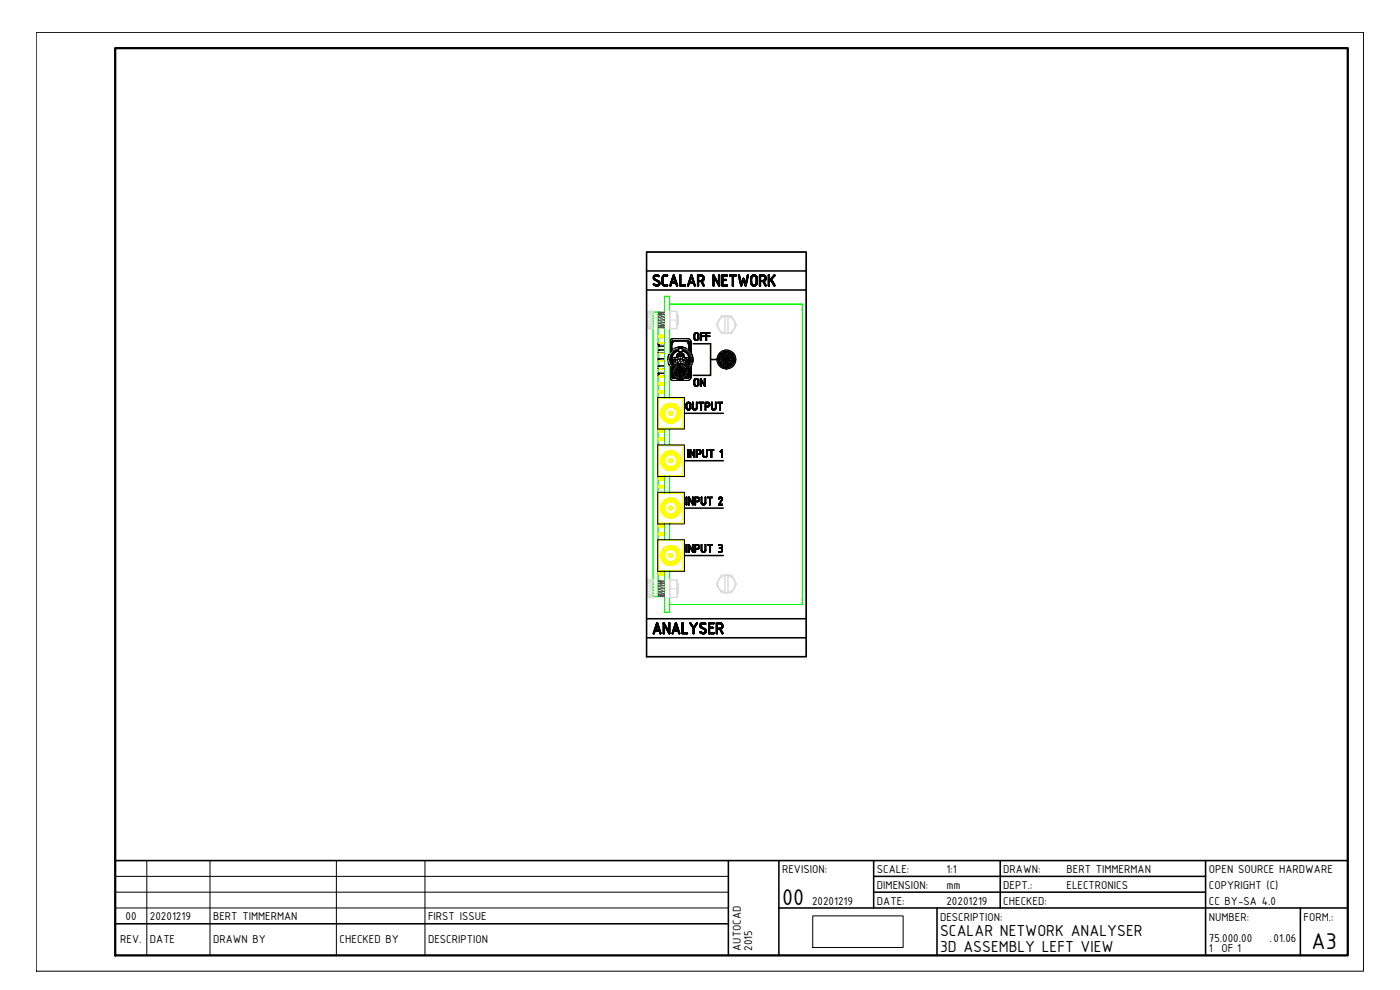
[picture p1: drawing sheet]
<svg xmlns="http://www.w3.org/2000/svg" width="420mm" height="297mm" viewBox="0 0 420 297" stroke-linecap="round" stroke-linejoin="round" font-family="sans-serif">
<defs><g id="words">
<g font-size="7.4">
<text x="234.7" y="271.5">00</text>
<text x="393.6" y="284.8">A3</text>
</g>
<g font-size="5.2">
<text x="282.1" y="281">SCALAR NETWORK ANALYSER</text>
<text x="282.1" y="285.7">3D ASSEMBLY LEFT VIEW</text>
</g>
<g font-size="3.7">
<text x="234.7" y="262">REVISION:</text>
<text x="263.2" y="262">SCALE:</text>
<text x="284" y="262">1:1</text>
<text x="301.1" y="262">DRAWN:</text>
<text x="320.1" y="262">BERT TIMMERMAN</text>
<text x="362.8" y="262">OPEN SOURCE HARDWARE</text>
<text x="263.2" y="266.8">DIMENSION:</text>
<text x="284" y="266.8">mm</text>
<text x="301.1" y="266.8">DEPT.:</text>
<text x="320.1" y="266.8">ELECTRONICS</text>
<text x="362.8" y="266.8">COPYRIGHT (C)</text>
<text x="37.7" y="276">00</text>
<text x="45" y="276">20201219</text>
<text x="64" y="276">BERT TIMMERMAN</text>
<text x="128.5" y="276">FIRST ISSUE</text>
<text x="243.7" y="271.5">20201219</text>
<text x="263.2" y="271.5">DATE:</text>
<text x="284" y="271.5">20201219</text>
<text x="301.1" y="271.5">CHECKED:</text>
<text x="362.8" y="271.5">CC BY-SA 4.0</text>
<text x="282.1" y="276.2">DESCRIPTION:</text>
<text x="362.8" y="276.2">NUMBER:</text>
<text x="391.2" y="276.2">FORM.:</text>
<text x="36.1" y="282.9">REV.</text>
<text x="45" y="282.9">DATE</text>
<text x="64" y="282.9">DRAWN BY</text>
<text x="101.9" y="282.9">CHECKED BY</text>
<text x="128.5" y="282.9">DESCRIPTION</text>
<text x="222.4" y="285.3" transform="rotate(-90 222.4 285.3)">AUTOCAD</text>
<text x="225.7" y="285.3" transform="rotate(-90 225.7 285.3)">2015</text>
<text x="362.8" y="282.6">75.000.00</text>
<text x="362.8" y="285.7">1</text>
<text x="366.6" y="285.7">OF 1</text>
<text x="381" y="282.6">.01.06</text>
</g>
</g></defs>
<!-- layer: 0 -->
<g fill="none" stroke="#0f0" stroke-width=".3">
<path d="M195.9 93.7h.1M196 93.7h1.5v85.3h-1.5zM197.5 93.7h.1M200.9 88.9v17v-17h-1.5v30.6v-30.6h1.6M200.9 91.3h39.9v90.1h-39.9h39.9v-90.1zM200.9 91.3h.1M240.7 91.3h.1M240.8 91.3h.1M240.8 92.8h.1M200.9 109.8v9.7M199.4 128.5v5.2M200.9 128.5v5.2"/>
<path d="M199.4 142.8v5.1M199.4 157v5.2M200.9 142.8v5.1M200.9 157v5.2M195.9 179h.1M197.5 179h.1M199.4 171.2v12.5M200.9 171.2v12.5M240.8 179.9h.1M199.4 183.7h1.6M200.9 181.4h.1M240.7 181.4h.1"/>
<path d="M240.8 181.4h.1"/>
</g>
<g fill="none" stroke="#ff0" stroke-width=".3">
<path d="M197.5 119.5h.1M197.6 119.5h7.4v9h-7.4v-9v9h7.4v-9zM197.8 117.2l1.6 .1zM197.8 102.9l1.6 .1zM197.8 103l1.6 .1M197.8 108.4h1.6M197.8 113.1h1.6M197.8 100.6h1.6zM197.8 101.3h1.6M197.8 115.4l1.6 .1h-1.6zM198.5 108.1l.9 .1M199.4 117.2h-1.6h1.6"/>
<path d="M199.4 117.4h-1.6v.1h1.6M199.4 117.7l-1.6-.2v.2h1.6M199.4 117.8l-1.6-.1v.2h1.6M199.4 117.2h-1.6v.7M199.4 108.3l-1.6 .1M199.4 108.3h-1.6v-.2v.3M199.4 113h-1.6v-.3v.5M199.4 112.8h-1.6l1.6 .1M199.4 113.1h-1.6M199.4 106l-1.6 .1M199.4 100.7l-1.6-.1v.2h1.6M199.4 100.9l-1.6-.1v.1h1.6"/>
<path d="M199.4 101.1l-1.6-.2v.2h1.6M199.4 101.2l-1.6 .1M199.4 100.6h-1.6v.7M199.4 110.8h-1.6M199.4 114.9l-1.6-.1v.7M199.4 114.9h-1.6l1.6 .1M199.4 115.1l-1.6-.1v.2h1.6M199.4 115.3l-1.6-.1v.2h1.6M205 119.5h.1M197.5 134.7h.1M197.5 120.5h.1M197.5 127.6h.1"/>
<path d="M197.5 133.7h.1M197.5 128.5h.1M197.6 133.7h7.4v9.1h-7.4v-9.1v9.1h7.4v-9.1zM197.8 131.4h1.6zM197.8 132.1h1.6M197.8 129.1l1.6 .1zM198.3 138.4l.3 1.1M198.3 124.2l.3 1M198.5 138.2v.5zM198.5 124v.5zM198.5 138l-.1-.4-.1 .6 .2-.1M198.5 138.7l-.2-.5 .1 .6"/>
<path d="M198.5 138.2l.2-1.1-.2 .5 .3 .2-.3 .4 .3 .5h-.3M198.5 138.7l.2 .5zM198.5 123.8l-.1-.4-.1 .6 .2-.2M198.5 124.4l-.2-.4 .1 .6M198.5 124l.2-1.1-.2 .5 .3 .1-.3 .5 .3 .4-.3 .1M198.5 124.5l.2 .5zM198.6 138.8h-.2l.2 .6v-.5M198.6 139.4l.2 .1v.4zM198.6 124.6h-.2l.2 .6v-.6M198.6 137.1l-.1 .2M198.6 125.2h.1M198.7 137.3l-.1-.2-.2 .5 .3-.2"/>
<path d="M198.7 139.5l.7 1M198.7 123.1l-.1-.2-.2 .5 .2-.2M198.7 125.3l.8 1M198.7 139.2l.3 .5M198.7 125l.3 .5M198.8 138.7l-.1 .5 .4 .3-.1 .2M198.8 124.4l-.1 .6 .4 .3-.1 .2M198.8 123.5v.9M198.8 137.8v.9M198.8 136.7l-.2 .3M198.8 138.7l.3 .8M198.8 124.4l.3 .9"/>
<path d="M198.8 125.2h-.2l.2 .5v-.4M198.8 139.5h.1M198.8 122.4l-.4 1.2M198.9 136.8l-.3 .3M199 136.6l-.3 .5zM199 122.4l-.3 .5zM199 139.7l.3 .4M199 138.2h.2M199 125.5l.3 .4M199 124h.2M199 138.2l.1 .8M199 124l.1 .8"/>
<path d="M199.1 137l.2-.8-.3 .4 .1 .4-.4 .1 .1 .7M199.1 139.5l.2 .6 1.1 .5-.2 .1M199.1 138.2l.2 .8M199.1 122.7l.2-.7-.3 .4 .1 .3-.4 .2 .1 .6M199.1 125.3l.2 .6 1.1 .5-.2 .1M199.1 124l.2 .8M199.1 137l-.3 .8M199.1 139.5l.6 .7 .7 .4M199.1 122.7l-.3 .8M199.1 125.3l.6 .7 .7 .4M199.1 139v-.8l.4 1.5M199.1 139l1 1.2"/>
<path d="M199.1 137.4v.8M199.1 138.2l.2-.8-.2 .8M199.1 124.8v-.8l.4 1.5M199.1 124.8l.5 .6M199.1 123.2v.8M199.1 124l.2 .8-.2-.8M199.1 136.2l-.1 .2M199.1 137.4l-.1 .8M199.1 139l.4 .7M199.1 138.2l.2 .9M199.1 122l-.1 .1M199.1 123.2l-.1 .8"/>
<path d="M199.1 124.8l.4 .7M199.2 139.9l.1 .2M199.2 125.7l.1 .1M199.2 139.1l-.1-.9 .2 .9M199.2 124.8l-.1-.8 .2 .8M199.3 136.3l-.5 .3-.2 .5M199.3 139l.5 .8-.5-.7M199.3 139.1l.5 .7-.5-.7M199.3 137.4l-.2 .8M199.3 122.1l-.5 .3-.2 .5 .3-.3M199.3 124.8l.5 .7-.5-.6M199.3 124.8l.5 .7z"/>
<path d="M199.3 123.1l.5-.7-.5 .8M199.3 123.2l-.2 .8M199.3 139l.5 .8M199.3 124.8l.5 .7M199.3 137.3l.5-.6-.5 .7M199.3 125.9l-.5-.2 .4 .4M199.3 124.9l.5 .6-.2-.1M199.3 125.9l.9 .6M199.3 124.9l.5 .6M199.4 126l-.2 .1 .4 .4-.3-.6 .6 .5M199.4 131.5h-1.6l1.6 .1M199.4 131.7l-1.6-.1v.2h1.6"/>
<path d="M199.4 131.9l-1.6-.1v.2h1.6M199.4 132.1h-1.6M199.4 131.4h-1.6v.7M199.4 129h-1.6l1.6 .1M199.4 129.3l-1.6-.1v.2h1.6M199.4 129.5l-1.6-.1v.2h1.6M199.4 129.7l-1.6-.1v.2l1.6-.1M199.4 129h-1.6v.8M199.4 138.2h.1M199.4 124h.1M199.5 136.1h-.3l-.1 .4M199.5 138.2a1.84 1.84 0 0 1 1.8-1.8 1.84 1.84 0 0 1 1.8 1.8"/>
<path d="M199.5 121.8l-.3 .1-.1 .3M199.5 124a1.84 1.84 0 0 1 1.8-1.9 1.84 1.84 0 0 1 1.8 1.9M199.5 136.1l-.2 .1M199.5 138.2l.5 1.3 .6 .4M199.5 124l.5 1.3 .6 .4M199.5 139.7l.7 .4M199.5 136.8l-.4 .6M199.5 125.5l.7 .4M199.5 122.5l-.4 .7M199.5 139.7l.6 .5M199.5 121.6l-.2 .2M199.5 125.5l.6 .5"/>
<path d="M199.6 135.8l-.3 .3M199.6 136.8l-.6 1.4M199.6 125.4l.5 .6M199.6 122.6l-.6 1.4M199.6 135.9l-.8 .7M199.6 121.7v-.2l-.8 .9M199.7 121.6l-.4 .4 .4 .1v-.5h.7l-.2-.3 .5-.1-.3 .4M199.7 135.9l-.2 .2M199.7 121.6l-.4 .4M199.7 126.5l.5 .3M199.8 139.8l.7 .4 .8 .2 .8-.2M199.8 136.7l-.5 .7 .5-.7"/>
<path d="M199.8 125.5l.7 .5-.7-.5M199.8 125.5l.7 .5 .8 .2 .8-.2M199.8 122.4v.1M199.8 136.7h.1M199.8 139.8h.1M199.8 136.7l-.5 .7M199.8 125.5l.7 .5M199.8 125.5l.4 .4M199.8 122.5l-.5 .7M199.8 122.4l-.5 .8M199.9 126.4l-.3 .1 .6 .2-.3-.3 .8 .2M199.9 126.3v.1"/>
<path d="M199.9 126.4h.2M200.1 136.2l.8-.3zM200.1 136.2l-.6 .6M200.1 122l.8-.3zM200.1 122l-.6 .5M200.1 121.3l-.3 .2M200.1 126l1.6 .3M200.2 136.3l1.5-.2-.8-.2h.8l.8 .3 .9 1.2M200.2 136.3l-.6 .5M200.2 126.8l1.1 .2 .8-.2M200.2 126.7l1.1 .3M200.2 125.9l.7 .4-.8-.3"/>
<path d="M200.2 122.1l1.5-.3-.8-.1h.8l.8 .3 .9 1.2M200.2 122.1l-.6 .5M200.2 135.6l-.5 .3M200.2 121.3l-.5 .3M200.2 135.6l-.6 .2 .4-.1M200.2 126.5l1.1 .2-.3-.1M200.3 121.3l-.7 .2h.4M200.3 126l-.5-.5 .7 .5M200.3 136.3l-.5 .4M200.3 122.1l-.5 .3M200.4 121.2l-.2 .1M200.4 135.8l.3-.4-.5 .2 .2 .2-.7 .1v.4l-.4-.1 .4-.3"/>
<path d="M200.4 135.8h1.8M200.4 126.4l.4 .2 .5-.1a2.54 2.54 0 0 1-2.4-3.5 2.54 2.54 0 0 1 4.2-.8 2.54 2.54 0 0 1-.9 4.2l-.9 .1M200.4 121.6h1.8M200.4 135.8l-1.3 1.2M200.4 121.6l-1.3 1.1M200.4 126.4l.9 .1M200.5 136.2l.8-.1 .8 .1M200.5 136.2l-.7 .5M200.5 136.2h.1M200.5 126h.1M200.5 122l.8-.2 .8 .2M200.5 122l-.7 .4"/>
<path d="M200.5 122l-.7 .5M200.5 122h.1M200.5 126.6l.1 .1h-.4l1.7 .2M200.6 121.1l-.1 .1M200.6 126.1l.7 .1M200.6 138.2h.1M200.6 124h.1M200.7 138.2l.2 .5M200.7 138.2l.1 .3v-.3M200.7 124l.1 .3v-.3M200.7 126.1l.4 .1M200.7 124l.1 .3"/>
<path d="M200.7 135.3l1.3 .1M200.7 121.1l1.3 .1M200.7 121.1l.4-.1a2.97 2.97 0 0 0-2.7 2.2 2.97 2.97 0 0 0 1.2 3.3M200.7 126.9l.6 .1-.6-.1M200.7 135.3l-.5 .2M200.7 121.1l-.5 .2M200.8 137.9v.3zM200.8 124.3l.1 .2M200.8 123.7v.3zM200.8 138.2l.5-.5-.4 .3v.2M200.8 138.5l.5 .3M200.8 124l.5-.5-.4 .3v.2"/>
<path d="M200.9 135.4h-.3M200.9 121.1l-.3 .1M200.9 135.3l-1.1 .4M200.9 126.2l.8 .1zM200.9 135.3h-.2M200.9 135.3a2.99 2.99 0 0 0-2.5 2.2 2.99 2.99 0 0 0 1.2 3.2M201 138.7h.6M201 124.5l.1 .1M201 124.5l.2 .1M201.1 135.3h.2M201.1 121h.2M201.1 137.7h.1"/>
<path d="M201.1 126.7l.3 .1-.2-.1M201.2 135.4h.3M201.2 136.1l-.7 .1 .6-.1-.4 .1M201.2 123.4l-.2 .1 .2-.1M201.2 135.3h.1M201.2 135.7h.1M201.2 123.4l.1 .1M201.2 123.4h.1a.65 .65 0 0 1 .4 .6 .65 .65 0 0 1-.4 .6h.2M201.2 121h.1M201.2 121.5h.1M201.2 126.5h.1M201.2 127h.1"/>
<path d="M201.2 137.6h.2M201.2 124.6h.2M201.3 135.3l.6 .1-.6 .3zM201.3 135.3h.1M201.3 135.3l1.6 .5M201.3 135.3l-1.1 .2 .5-.2-1.5 .8 .4-.3-.8 .8 .4-.5-.6 1 .2-.5-.5 1.6 .1-.6 .2 1.8-.2-.6 .4 1.1-.2-.5 1 1.3-.4-.4 1 .7-.6-.3 1.1 .5-.5-.2 1.9 .1-.2 .1M201.3 135.3l-.6 .1 .6 .3M201.3 137.6l-.6 .6M201.3 121.1h.6l-.6 .4zM201.3 126.5a2.92 2.92 0 0 0 2.3-1.2 2.33 2.33 0 0 1-2.3 1.2zM201.3 121h.1M201.3 121l1.1 .3-.5-.2 1.5 .8"/>
<path d="M201.3 121l-1.1 .3 .5-.2-1.5 .8 .4-.4-.8 .9 .4-.5-.6 1 .2-.5-.5 1.6 .1-.6 .2 1.8-.2-.6 .4 1.1-.2-.5 1 1.3-.4-.4 1.5 .8-.5-.2 1.1 .3-.6-.1 1.3-.1-.1 .1M201.3 121.8l.8 .2M201.3 123.4l-.6 .6M201.3 137.6v.1M201.3 137.6l.2 .1M201.3 137.8l.4 .2 .1 .5 .1-.3M201.3 137.6a.65 .65 0 0 1 .4 .6 .65 .65 0 0 1-.4 .6M201.3 137.7l.4 .3v.2M201.3 138.7h.3l.2-.5-.5 .6M201.3 124.4h.3l.2-.4-.5 .6-.5-.6 .2 .4h.4M201.3 123.4l.3 .1M201.3 123.5l.4 .3 .1 .5 .1-.3"/>
<path d="M201.3 123.5l.4 .3v.2M201.4 137.8a.54 .54 0 0 0-.5 .5 .54 .54 0 0 0 .4 .5M201.4 138.7h-.4l-.2-.5 .5 .6M201.4 123.5a.54 .54 0 0 0-.5 .5 .54 .54 0 0 0 .4 .6l-.5-.3M201.4 121.1l-.7 .1 .6 .3M201.4 121.8l.6 .1h-1.4M201.5 136.1l.4 .1M201.6 137.7h.1M201.6 124.5v.1M201.7 137.7l.1 .5v-.3M201.7 126.2l.8-.2zM201.7 123.5l.1 .5v-.3"/>
<path d="M201.8 138.5l-.1 .2M201.8 137.9h.1M201.8 123.7h.1M201.8 138.5v.1M201.8 121.1l.6 .2M201.8 124.3h.1M201.8 137.9l.1 .3M201.8 123.7l.1 .3M201.9 135.4l1 .4M201.9 126.9l.1-.1-.1 .1M201.9 138.2h.1M201.9 124h.1"/>
<path d="M201.9 126.1l-.5 .1M201.9 124l-.2 .5M201.9 138.2l-.1 .3M202 136.2l-.6-.1 .6 .1M202 135.4h.1M202 121.1l.3 .1M202.1 136.2h.1M202.1 126.8h.1M202.1 126h.1M202.1 122h.1M202.1 136.2l.7 .5M202.1 122l.7 .5"/>
<path d="M202.2 135.8l.7 .5M202.2 126.5l-.8 .3-.1 .2 .9-.2-.9 .2M202.2 121.6l.7 .5M202.2 121.2h.1M202.2 122l.5 .4-.4-.3M202.2 136.2l.5 .4M202.3 136.3l.4 .3M202.3 135.5l-.3-.1 .6 .2M202.4 125.9l.7-.4zM202.4 135.9l1.2 1.1M202.4 121.3l1.1 .7M202.4 121.6l1.3 1.2v-.2l.2 .4v-.3l.3 .7-.3-.4 .1 .3"/>
<path d="M202.4 126.7l.2-.1-.1 .1M202.4 126.7h.1M202.5 135.5l.1 .1M202.5 126l-.8 .3M202.6 135.6h.1M202.6 135.6l.3 .1M202.6 135.6l.6 .3M202.6 139.5l-1.3 .6-.7-.2M202.6 121.3h.1M202.6 125.3l-1.3 .6-.7-.2M202.6 121.3l.1 .1M202.6 140l-.4 .2"/>
<path d="M202.7 125.7l-.4 .3M202.7 125.6l-.5 .4M202.8 126.3l.3 .1-.9 .4 .6-.5-.7 .4-.5-.1M202.8 126.3l-.4 .1M202.8 139.8h.1M202.8 136.7l.5 .7M202.8 139.8l-.7 .4M202.8 136.7h.1M202.8 122.5l.5 .7M202.8 125.5l-.7 .5M202.8 122.5h.1M202.9 135.8h.1"/>
<path d="M202.9 139.7l.4-.5-.4 .5M202.9 136.8l.3 .4-.3-.4M202.9 121.5l.1 .1M202.9 122.5l.4 .6-.4-.6M202.9 122.5l.4 .6M202.9 136.3l.7 .7 .2 .8M202.9 122.1l.7 .7 .2 .7M202.9 136.3l.6 .7M202.9 122.1l.6 .6M202.9 126l-1.6 .5M203 136.2l-.6-.3 1 .6M203 136.2l.1-.3h-.7l.1-.3-.3 .2-.3-.4 1.6 .8"/>
<path d="M203 136.2h.5l-.1 .3M203 135.8h.1M203 121.9l-.6-.3 1 .7M203 121.9l.5 .1-.1 .3M203 126l-.2 .3M203 135.8l.2 .1M203 126l.4-.2-.6 .5M203.1 136.3l.4 .7M203.1 139.7l-.6 .5M203.1 122.1l.4 .6M203.1 125.5l-.6 .5M203.1 138.2h.1"/>
<path d="M203.1 124h.1M203.1 135.9h.1M203.1 138.2l-.1 .8-.4 .5M203.1 121.7h.1M203.1 124l-.5 1.3M203.2 136.5h.2M203.2 121.7l-1.3-.6 .3 .5 .3-.3-.1 .3h.7l-.1 .3M203.2 137.2l-.3-.4 .4 .6M203.2 121.8l.2 .1M203.3 139v.1M203.3 137.4l.1 .8M203.3 139l-.5 .8"/>
<path d="M203.3 123.2l.1 .8M203.3 123.2h.1M203.3 136.1l-.1-.2 .2 .2M203.3 126.2l.2-.2zM203.3 124.9l-.4 .6 .3-.5M203.3 124.8l-.5 .7M203.4 139l-.4 .6zM203.4 137.5l.1 .7zM203.4 124.7l-.4 .7zM203.4 123.2l.1 .8zM203.4 123.2l.1 .8-.1-.8M203.4 137.4l.1 .8"/>
<path d="M203.4 123.2l.1 .8M203.4 136.1h.1M203.4 122.3l-.3-.2 .2 .3M203.4 125.8l.3-.1-.6 .7zM203.4 125.5l.2-.2-.6 .7M203.4 121.9h.1M203.4 136.1l.1 .1M203.4 138.2h.3M203.4 121.9l.2 .1M203.4 124h.3M203.4 138.2v.9zM203.4 137.4l.2 .8"/>
<path d="M203.4 139l-.3 .7M203.4 138.2l-.1 .8M203.4 123.2l.2 .8M203.4 124.8l-.3 .7M203.4 124l-.1 .8-.5 .7M203.5 137l.4 .8M203.5 139.5l.4-.8-.3 .8M203.5 138.2l-.1 .8zM203.5 138.2l-.1-.8 .1 .8M203.5 122.7l.4 .9M203.5 124l-.1 .7zM203.5 124l-.1 .8"/>
<path d="M203.5 137l.3 .8M203.5 139.5l-.6 .7-1.6 .6M203.5 138.2l-.1 .9M203.5 136.2h.1M203.5 122.7l.3 .8M203.5 125.3l-.6 .7M203.5 139.6h.2l-.3 .5zM203.5 136.2a2.99 2.99 0 0 1 .5 3.2 2.99 2.99 0 0 1-2.7 1.8l.8-.1-.8 .1M203.5 122a2.99 2.99 0 0 1 .5 3.2 2.99 2.99 0 0 1-2.7 1.8l.8-.2-.8 .2M203.5 136.2l.2 .6M203.5 136.2l.5 .8M203.5 122l.2 .6"/>
<path d="M203.5 122l.5 .7M203.6 139.5l-.6 .7M203.6 139.6l-.2 .2M203.6 125.4h.1l-.3 .4zM203.6 136.3l.1 .1M203.6 122.1l.1 .1M203.6 136.4l.3 .4M203.6 122.1l.3 .5zM203.6 136.4l.2 .2M203.6 138.2l-.2 .8M203.6 124l-.2 .8M203.7 136.4h.1"/>
<path d="M203.7 137v-.2l.2 .4v-.3l.3 .7-.3-.4 .1 .4M203.7 137.1l.2 .1 .1 .4M203.7 122.2h.1M203.7 122.9l.2 .1 .1 .3zM203.7 123l.2 1.4M203.7 136.8l-.3-.3 .2 .5M203.7 122.6l-.3-.3 .2 .4M203.7 136.8l.2 .1M203.7 122.6l.3 .1M203.7 139.6l.4-.5-.4 .9M203.7 139.9v.1M203.7 125.4l.4-.5-.4 .8"/>
<path d="M203.7 139.6v.4M203.7 125.4v.3M203.8 136.6l.1 .2M203.8 137.8l.1 .9zM203.8 136.6l.1 .2-.1-.2M203.8 125.7l-.1 .1v-.1M203.8 123.5l.1 .9zM203.8 125.7l-.1 .1 .1-.1M203.8 123.5l-.3 1.8M203.8 125.6v.1M203.8 137.8l-.3 1.7M203.8 139.8v.1"/>
<path d="M203.8 138.7h.1M203.8 124.4h.1M203.9 137.9l.2 .7-.2 .5 .3-.5-.1 .5M203.9 123.7l.2 .6-.2 .6 .3-.6-.1 .6M203.9 124.4l-.4 .9M204 137.6l.2 .5-.3-.2M204 137l.2 1.4v-.8h-.2M204 137h.1M204 137.6l-.3-.4 .2 1.5M204 123.3l.2 .5-.3-.1M204 122.8l.2 1.3v-.7l-.2-.1M204 137.1h.1"/>
<path d="M204 137.6l-.1 .3M204 137l.1 .3zM204 139.4h.1M204 123.3l-.1 .4M204 125.1l-.2 .6M204 125.2l.1-.2-.1 .2M204 125.2l.1-.2-.3 .7M204 139.3v.1M204 139.4l-.2 .5M204.1 138.1l.1 .5M204.1 139.2l-.4 .8M204.1 123.8l.1 .5"/>
<path d="M204.1 139.2l-.1 .2M204.1 139.2l-.1 .3M204.1 139.1h.1M204.1 125l-.1 .2M204.1 124.9h.1M204.1 139.1h-.2l-.2 .5M204.1 124.9h-.2l-.2 .5M204.2 138.6l-.4 .2 .1 .3-.4 .5M204.2 138.6v-.2l-.1 .7M204.2 138.8h.1M204.2 124.3l-.4 .3 .1 .3-.3 .4M204.2 124.3v-.2l-.1 .8"/>
<path d="M204.2 124.6h.1M204.2 137.6v.2M204.2 137.9v.7M204.2 123.5h.1M204.2 123.6v.8M204.2 124.3v.1M204.2 138.6h.1M204.2 138.6v.4M204.2 124.4v.3M205 133.7h.1M205 128.5h.1M205 134.7h.1"/>
<path d="M205 120.5h.1M205 127.6h.1M197.5 148.9h.1M197.5 156h.1M197.5 141.8h.1M197.5 147.9h.1M197.5 157h.1M197.5 142.8h.1M197.6 147.9h7.4v9.1h-7.4v-9.1v9.1h7.4v-9.1zM197.8 159.9h1.6zM197.8 159.9l.1 .7M197.8 145.6l1.6 .1z"/>
<path d="M197.8 145.7l1.6 .1zM197.8 146.2l1.6 .2h-1.6zM197.8 157.5h1.6zM197.8 157.5l1.6 .1zM197.8 158l1.6 .2-1.6 .1zM197.8 143.3h1.6zM197.8 143.3l.1 .7M198.3 152.6l.6 1.6 .3 .4-.4-.5 .5 .3M198.5 152.4v-.5v.6M198.5 152.4v.6zM198.5 152.2l-.1-.3-.1 .6 .2-.2M198.5 152.9l-.2-.4 .1 .5"/>
<path d="M198.5 151.9l.2-.5-.2 .5 .3 .1-.3 .4 .3 .5-.3 .1M198.5 153l.2 .5zM198.6 153h-.2l.2 .6v-.5M198.6 153.6l.2 .1v.4zM198.7 151.5l-.1-.2-.2 .6 .2-.3M198.7 153.5l.3 .4M198.8 152.9l-.1 .6 .4 .2-.1 .2M198.8 152v.9M198.8 150.9l-.3 .6M198.8 152.9l.3 .8M199 150.8l-.3 .6zM199 153.9l.3 .5"/>
<path d="M199 152.5h.2M199 152.5l.1 .8M199 150.6h.1M199.1 151.2l.2-.8-.3 .4 .1 .4-.4 .2 .1 .6M199.1 153.7l.2 .7 1.1 .4-.2 .2M199.1 152.5l.2 .8M199.1 151.2l-.3 .8M199.1 153.7l.6 .7 .7 .4M199.1 153.3v-.8l.4 1.4M199.1 153.3l1 1.1M199.1 151.7v.8M199.1 152.5l.2-.9-.2 .9"/>
<path d="M199.1 150.5l-.1 .1M199.1 151.7l-.1 .8M199.1 153.3l.4 .6M199.2 154.1l.1 .2M199.2 153.3l-.1-.8 .2 .8M199.2 154.6l.1 .1M199.3 150.6l-.5 .2-.2 .5 .3-.3M199.3 154.4l-.1 .2 .4 .3-.3-.5 .6 .5M199.3 153.3l.5 .7zM199.3 151.6l.5-.7-.5 .7M199.3 151.6l-.2 .9M199.3 140.1l-.1 .2 .4 .4-.3-.6 .6 .5"/>
<path d="M199.3 154.4h.1M199.3 140.1h.1M199.3 153.3l.5 .7M199.3 140.1l.1 .1M199.3 140.1l-.5-.2 .4 .4M199.3 154.4l.9 .6M199.3 140.1l.9 .6M199.4 160l-1.6-.1 1.6 .1M199.4 145.9l-1.6-.1v.2h1.6M199.4 146.1l-1.6-.1v.2h1.6M199.4 145.6h-1.6l.1 .8M199.4 157.8l-1.6-.1v.2h1.6"/>
<path d="M199.4 158l-1.6-.1v.1h1.6M199.4 157.5h-1.6l.1 .8M199.4 143.4l-1.6-.1 1.6 .1M199.4 143.6l-1.6-.2v.3h1.6M199.4 143.7h-1.6v.1h1.6M199.4 143.9l-1.6-.1v.2h1.6M199.4 143.9h-1.6l1.6 .1M199.4 152.5h.1M199.5 150.3h-.3l-.1 .4M199.5 152.5a1.84 1.84 0 0 1 1.8-1.9 1.84 1.84 0 0 1 1.8 1.9M199.5 152.5l.5 1.3 .6 .3M199.5 153.9l.7 .5"/>
<path d="M199.5 151l-.4 .7M199.5 153.9l.6 .5M199.6 150l-.3 .3M199.6 151l-.6 1.5M199.6 150.1l-.8 .7M199.7 150.1l-.4 .3 .4 .1v-.4h.7l-.2-.3 .5-.2-.3 .5M199.7 150.1l-.4 .3M199.7 155l1 .4M199.8 154l.7 .4 .8 .2 .8-.2M199.9 154.9h-.3l.6 .3-.3-.3 .8 .2M199.9 140.6l-.3 .1 .6 .3-.3-.4 .8 .3M199.9 140.6h.1"/>
<path d="M199.9 154.8v.1M199.9 154.9h.2M199.9 140.6h.2M200.1 150.5l.8-.3zM200.1 150.5l-.6 .5M200.1 149.7l-.3 .3M200.1 154.4l1.6 .3M200.1 140.2l1.6 .3M200.2 154.4l.7 .3-.8-.3M200.2 150.6l1.5-.3-.8-.1h.8l.8 .3 .9 1.2M200.2 150.6l-.6 .4M200.2 140.1l.7 .4-.8-.3"/>
<path d="M200.2 149.8l-.5 .3M200.2 149.8l-.6 .2h.4M200.2 155l1.1 .2-.3-.1M200.2 140.7l1.1 .2h-.3M200.3 140.2l-.5-.4 1.5 .6-.8-.2M200.4 154.4l-.6-.4 .7 .5M200.4 154.8l.4 .3 .5-.1a2.52 2.52 0 0 1-2.4-3.5 2.52 2.52 0 0 1 4.2-.8 2.52 2.52 0 0 1-.9 4.1l-.9 .2M200.4 150.1l.9-.2 .9 .2M200.4 140.6l.4 .3 .5-.1a2.54 2.54 0 0 1-2.4-3.6 2.54 2.54 0 0 1 4.2-.7 2.54 2.54 0 0 1-.9 4.1l-.9 .2M200.4 150.1l-.7 .4-.6 .7M200.4 154.8l.9 .2M200.4 140.6l.9 .2"/>
<path d="M200.5 154.4l-.7-.4 .7 .4M200.5 150.5l.8-.2 .8 .2M200.5 150.5l-.7 .4-.5 .7M200.5 150.5h.1M200.5 140.2l-.7-.4 .7 .4M200.5 150.4l.7-.1-.6 .1M200.5 150.4l.7-.1-.7 .2M200.6 155v.2h-.4l1.7 .1M200.6 140.8v.1l-.4 .1 1.7 .1M200.6 149.6l-.4 .1M200.6 152.5h.1M200.7 152.5l.5 .5"/>
<path d="M200.7 152.5l.1 .3M200.7 152.5l.1 .2M200.7 149.5l.5 .1M200.7 155.4l-.5-.2 .5 .2M200.7 149.5l-.5 .2M200.8 152.8l.5 .2h.3M200.8 152.8l.4 .2M200.8 152.5v-.3v.5l.5 .3M200.8 152.5l.5-.6-.4 .3v.3M200.9 149.6l-.3 .1M200.9 152.1l-.2 .4M200.9 154.6l.8 .1z"/>
<path d="M200.9 140.4l.8 .1zM200.9 149.5h.1M200.9 149.5h-.1M200.9 149.5h-.2M200.9 149.5a2.99 2.99 0 0 0-2.5 2.3 2.99 2.99 0 0 0 1.2 3.1M201 151.9h.6M201 151.9l-.2 .3 .1-.2M201.1 149.5h.2M201.1 151.9h-.1M201.2 155.2h.2M201.2 140.9h.2M201.2 149.5h.1"/>
<path d="M201.2 149.5l1.7 .5M201.2 149.5h-.1M201.2 149.5l-.5 .1 .6 .3M201.2 149.9h.1M201.2 155h.1M201.2 155.4h.1M201.2 140.8h.1M201.2 141.2h.1M201.2 151.9h.2M201.2 153h.2M201.2 155.2h.1M201.2 140.9h.1"/>
<path d="M201.3 149.5l.6 .1-.6 .3zM201.3 155a2.92 2.92 0 0 0 2.3-1.2 2.79 2.79 0 0 1-2.3 1.4zM201.3 149.5l-1.1 .2 .5-.2-1.5 .8 .4-.3-.8 .8 .4-.5-.6 1 .2-.5-.5 1.7 .1-.6v1.1l-.1-.5 .3 1.1-.2-.6 .8 1.6-.4-.5 1.4 1.1-.6-.3 1.1 .5-.5-.2 1.8 .1-.1 .1M201.3 154.6l-.8-.2 .8 .2M201.3 150.3h.1M201.3 151.9l.4 .3 .1 .5 .1-.2M201.3 140.8a2.92 2.92 0 0 0 2.3-1.3 2.79 2.79 0 0 1-2.3 1.4zM201.3 140.4h.1M201.3 151.9h-.3M201.3 152.9l.5-.4-.5 .5-.5-.5 .2 .4h.4M201.3 151.9h.3M201.3 151.9a.65 .65 0 0 1 .4 .6 .65 .65 0 0 1-.4 .5"/>
<path d="M201.3 152h.3l.1 .5M201.4 152a.54 .54 0 0 0-.5 .5 .54 .54 0 0 0 .4 .5M201.4 150.3l.6 .1-.6-.1M201.4 150.3l.6 .1M201.5 149.6l-.2-.1 .7 .1M201.6 151.9l.2 .6v-.3M201.6 152.9l.2-.2zM201.6 153h-.4M201.7 154.6l.8-.2zM201.7 140.4l.8-.2zM201.8 152.1v.1M201.8 152.2v.6"/>
<path d="M201.8 152.8h-.1M201.8 152.8l-.2 .2M201.8 152.2l.1 .3M201.9 149.6l.5 .1M201.9 155.4l.1-.1-.1 .1M201.9 141.2l.2-.1-.2 .1M201.9 152.5h.1M201.9 152.5l-.1 .2M202 149.6l.3 .1M202 149.6h.1M202 140.3h-1.4l.6 .1M202 154.5l-.6 .1 .7-.1"/>
<path d="M202.1 155.3h.1M202.1 149.6h.1M202.1 154.4h.1M202.1 154.4l-1.5 .1 .6 .1M202.1 150.5h.1M202.1 140.2h.1M202.1 155.3l-.8 .1M202.1 150.5l.7 .4M202.2 155l-.9 .4 .8-.3 .1 .2-.9 .1M202.2 150.1l.7 .4M202.2 150.5l.5 .3-.5-.3M202.2 154.9v.1"/>
<path d="M202.4 154.4l.7-.5zM202.4 140.1l.7-.4zM202.4 149.7l.5 .3M202.4 150.1l1.2 1.2M202.4 155.2h.1M202.4 141l-.1 .1 .1-.1M202.5 154.4l-.8 .3M202.5 140.2l-.8 .3M202.6 149.8h.1M202.6 149.8l.6 .4M202.6 153.8l-1.3 .5-.7-.2M202.6 149.8l.1 .1"/>
<path d="M202.7 154.1l-.6 .3M202.7 150.8l-.5-.3 .6 .4M202.8 154.8h.3l-.9 .5 .6-.5-1.1 .3M202.8 140.6h.3l-.9 .4 .6-.4-.7 .3h-.4M202.8 154.8l-.4 .1M202.8 140.6h-.4M202.8 150.9l.5 .7M202.8 154l-.7 .4M202.8 150.9h.1M202.9 150h.1M202.9 150.9l.4 .7-.4-.6M202.9 140.7l-1.6 .5"/>
<path d="M202.9 150.9l.4 .7M202.9 154.9l-.4 .3M202.9 150.5l.7 .7M202.9 154.9h.1M202.9 153.9l.4-.5-.5 .6M202.9 140.7l-.4 .2M202.9 150h.2M202.9 154.6l-.1 .2M202.9 150.5l.6 .7M202.9 140.3l-.1 .3M203 150.4l-.6-.3 1 .6M203 150.4l.5 .1-.1 .2"/>
<path d="M203 150h.1M203 154.9l-.6 .3M203 140.7h.1M203 140.7l-.7 .4 .1-.1M203 140.3l-1.7 .9 .9-.2-.9 .2M203 140.2v.1M203 140.2l.4-.1-.6 .5M203.1 154.4l.3-.1-.6 .5M203.1 150.1l-1.2-.5 .3 .5 .3-.3-.1 .3h.7l-.1 .3M203.1 150.1l.4 .4M203.1 150.6l.4 .6M203.1 153.9l-.6 .5"/>
<path d="M203.1 150.1l.1 .1M203.1 152.5h.1M203.1 150.2h.1M203.1 152.5l-.1 .7-.4 .6M203.3 153.3h.1M203.3 151.6l.1 .9M203.3 153.3l-.5 .7M203.3 151.6h.1M203.3 150.3l-.1-.1 .2 .1M203.4 153.2l-.4 .7zM203.4 151.7l.1 .8zM203.4 151.7l.1 .8-.1-.8"/>
<path d="M203.4 151.7l.1 .8M203.4 150.7l-.3-.1 .2 .2M203.4 154.3l.3-.1-.6 .6zM203.4 150.3h.1M203.4 154.6l-.2 .1 .2-.1M203.4 140.1l.3-.1-.6 .6zM203.4 150.3l.2 .2M203.4 152.5h.3M203.4 152.5v.8zM203.4 151.7l.2 .8M203.4 153.3l-.3 .6M203.4 152.5l-.1 .8"/>
<path d="M203.5 151.2l.4 .8M203.5 153.7l.4-.8-.3 .9M203.5 154.5l-.3 .2zM203.5 152.5l-.1 .7zM203.5 151.2l.3 .8M203.5 153.7l-.6 .7-1.6 .6M203.5 152.5l-.1 .8M203.5 153.8h.2l-.3 .5zM203.5 150.5a2.99 2.99 0 0 1 .5 3.2 2.99 2.99 0 0 1-2.7 1.7l.8-.1-.8 .1M203.5 150.5l.2 .6M203.5 150.5l.5 .7M203.6 153.7l-.6 .8-.8 .4"/>
<path d="M203.6 153.8l-.1 .1M203.6 153.7v.1M203.6 151.2l.2 .8M203.6 152.5l-.2 .8M203.7 151.3v-.2l.2 .3v-.3l.3 .7-.3-.4 .1 .4M203.7 151.3l.2 .1 .1 .4zM203.7 151.4l.2 1.5M203.7 150.6h.1M203.7 151.1l-.3-.4 .2 .5M203.7 151.1h.2M203.7 153.8l.4-.5-.4 .9M203.7 153.8v.4"/>
<path d="M203.8 150.8l-.2-.2 .3 .4-.1-.2M203.8 154.1l-.1 .2v-.2M203.8 152l.1 .9zM203.8 154.1l-.1 .2 .1-.2M203.8 152l-.3 1.7M203.8 154.1h.1M203.8 152.9h.1M203.9 152.1l.2 .7 .1-.5v.5M204 151.8l.2 .5-.3-.2M204 151.2h.1M204 151.2l.2 .6M204 151.8l-.1 .3"/>
<path d="M204 151.8h.2v.8v-.8M204 153.6l.1-.2-.1 .2M204 153.6h.1M204.1 152.3l-.2 1 .3-.5-.1 .5M204.1 153.5l-.1 .2M204.1 153.3h.1M204.1 153.3h-.2l-.2 .5M204.1 153.4l-.3 .7zM204.2 153h.1M204.2 152.8l-.4 .2 .1 .3-.4 .5M204.2 152.8v-.2l-.1 .7M204.2 153v.2v-.2"/>
<path d="M204.2 151.9v.1M204.2 152.1v.7M204.2 152.8v.4v-.2M204.2 152.8h.1M205 147.9h.1M205 157h.1M205 142.8h.1M205 148.9h.1M205 156h.1M205 141.8h.1M197.5 163.1h.1M197.5 170.2h.1"/>
<path d="M197.5 162.2h.1M197.5 171.2h.1M197.6 162.2h7.4v9h-7.4v-9v9h7.4v-9zM197.8 171.7l1.6 .1zM197.8 171.7l.1 .8M198.3 166.8l.6 1.6 .6 .6M198.5 166.6v.6zM198.5 166.4l-.1-.3-.1 .6 .2-.1M198.5 166.7l.2-1.1-.2 .5 .3 .2-.3 .3 .3 .5h-.3l-.2-.4 .1 .6M198.5 167.2l.2 .5zM198.6 167.2l-.2 .1 .2 .5v-.5M198.6 167.8l.2 .2v.3z"/>
<path d="M198.7 165.7l-.1-.2-.2 .6 .2-.3M198.7 167.7l.3 .5M198.8 167.1l-.1 .6 .4 .3-.1 .2M198.8 166.3v.8M198.8 167.1l.3 .9M198.8 165.1l-.3 .6M199 165.1l-.3 .5zM199 168.2l.3 .4M199 166.7h.2M199 166.7l.1 .8M199.1 165.4l.2-.8-.3 .5 .1 .3-.4 .2 .1 .7M199.1 168l.2 .6 1.1 .5-.2 .1"/>
<path d="M199.1 166.7l.1 .8M199.1 165.4l-.3 .9M199.1 168l1.3 1.1M199.1 167.5v-.8l.4 1.5M199.1 167.5l.5 .6M199.1 165.9v.8M199.1 166.7l.2 .8-.2-.8M199.1 165.9l-.1 .8M199.1 167.5l.4 .7M199.1 166.7l.2 .8M199.2 168.4l.1 .1M199.3 164.8l-.5 .2-.2 .5 .3-.2"/>
<path d="M199.3 167.5l.5 .7-.5-.7M199.3 165.9l-.2 .8M199.3 167.5l.5 .7M199.3 168.6l-.5-.3 .4 .5M199.3 168.6l.9 .6M199.4 168.7l-.2 .1 .4 .3-.3-.5 .6 .5M199.4 160.2l-1.6-.2v.2h1.6M199.4 160.3l-1.6-.1v.2h1.6M199.4 160.5l-1.6-.1v.2h1.6M199.4 160.5h-1.6l1.6 .1M199.4 171.8h-1.6l1.6 .1M199.4 172l-1.6-.1v.2h1.6"/>
<path d="M199.4 172.2l-1.6-.1v.2h1.6M199.4 172.4l-1.6-.1v.2l1.6-.1M199.4 166.7h.1M199.5 164.6l-.4 .3M199.5 166.7a1.84 1.84 0 0 1 1.8-1.9 1.84 1.84 0 0 1 1.8 1.9M199.5 164.6h-.2M199.5 166.7l.5 1.3 .6 .4M199.5 168.2l.7 .4M199.5 165.2l-.4 .7M199.5 164.3l-.6 .6M199.5 168.2l.6 .5M199.6 168.1l.9 .6"/>
<path d="M199.6 164.4l-.8 .6M199.7 164.3l-.4 .3 .4 .1v-.4h.7l-.2-.3 .5-.2-.3 .5M199.7 164.3l-.2 .3M199.7 169.2l1 .4M199.8 168.2l-.5-.6 .5 .6M199.8 168.2l.7 .5 .8 .1M199.8 165.2l-.5 .6-.2 .9M199.8 165.2h.1M199.8 168.2l.4 .4M199.8 165.2l-.5 .7M199.9 169.1h-.3l.6 .3-.3-.3 .8 .2M199.9 169v.1"/>
<path d="M199.9 169.1h.2M200.1 164.7l.8-.3zM200.1 164.7l-.6 .5M200.1 164l-.3 .1M200.1 168.7l1.6 .3M200.2 168.6l.7 .4-.8-.3M200.2 164l-.5 .3M200.2 164l-.6 .2h.4M200.2 169.2l1.1 .2-.3-.1M200.3 168.7l-.5-.5 .7 .5M200.4 163.8l.1 .1M200.4 163.8l-.2 .1"/>
<path d="M200.4 169.1l.4 .2 .5-.1a2.55 2.55 0 0 1-2.2-3.6 2.55 2.55 0 0 1 4.2-.6 2.55 2.55 0 0 1-1.1 4.1l-.9 .1M200.4 164.3l.9-.2 .9 .2M200.4 164.3l-.7 .4-.6 .7M200.4 169.1l.9 .1M200.5 164.7l.8-.2 .8 .2M200.5 164.7l-.7 .4M200.5 164.7h.1M200.5 164.7l-.7 .5M200.6 169.3v.1h-.4l1.7 .2M200.6 163.8h-.2M200.6 166.7h.1M200.7 166.7l.1 .3v-.3"/>
<path d="M200.7 166.7l.2 .4M200.7 163.8l.6-.1-.6 .1 .6 .3M200.7 169.6l-.5-.2 .5 .2M200.7 163.8l-.5 .1M200.8 166.4v.3zM200.8 166.4l-.1 .3M200.8 166.7l.5-.6-.4 .3v.3M200.9 163.8l-.3 .1M200.9 168.8l.8 .2zM200.9 163.7h.1M200.9 163.7l-.1 .1M200.9 163.7l-.2 .1"/>
<path d="M200.9 163.7a2.99 2.99 0 0 0-2.5 2.3 2.99 2.99 0 0 0 1.2 3.1M201 167.2h.1M201.2 169.4l.2 .1-.2-.1M201.2 163.7h.1M201.2 164.1h.1M201.2 169.2h.1M201.2 169.6h.1M201.2 167.2h.2M201.3 163.8h.6l-.6 .3zM201.3 169.2h.9l1.4-1.2a2.79 2.79 0 0 1-2.3 1.4zM201.3 163.7l-.2 .1M201.3 163.7l1.6 .5"/>
<path d="M201.3 163.7l-1.1 .2 .5-.1-1.5 .8 .4-.4-.8 .8 .4-.4-.6 .9 .2-.5-.5 1.7 .1-.6v1.2l-.1-.6 .3 1.1-.2-.5 .8 1.5-.4-.5 1.4 1.1-.6-.3 1.1 .5-.5-.2 1.8 .2h-.1M201.3 166.1a.62 .62 0 0 1 .4 .6 .62 .62 0 0 1-.4 .6M201.3 166.1l-.5 .3M201.3 164.5l.8 .2M201.3 166.1h.2M201.3 166.1l.4 .3v.3M201.3 166.3l.4 .1a.55 .55 0 0 1-.4 .8M201.4 166.3a.52 .52 0 0 0-.5 .4 .52 .52 0 0 0 .4 .6M201.4 167.1h-.4l-.2-.4 .5 .5M201.4 164.5l.6 .1h-1.4M201.5 163.8l-.2-.1 .7 .2M201.5 166.2h.1"/>
<path d="M201.6 167.2h.1M201.7 168.8l.8-.1zM201.7 166.2l.1 .2-.1-.1M201.7 166.3l.1 .1M201.8 166.4v.3zM201.8 163.8l1.1 .4M201.8 166.4l.1 .3M201.8 167h.1M201.9 169.6h.1h-.1M201.9 166.7h.1M201.9 166.7l-.1 .3v-.3l-.2 .4h-.3M201.9 166.7l-.1 .3"/>
<path d="M202 163.8l.3 .1M202 168.7l-.6 .1h.6M202.1 169.5h.1M202.1 163.8l.1 .1M202.1 168.7l-.7 .1M202.1 164.7h.1M202.1 169.5l-.8 .1M202.1 164.7l.7 .5M202.2 169.2l-.9 .4 .8-.3 .1 .2-.9 .1M202.2 164.3l.7 .4M202.2 163.8v.1M202.2 169.5l-.9 .1"/>
<path d="M202.3 164.7l.4 .4M202.4 168.6l.7-.4zM202.4 164.3l1.2 1.2M202.4 169.4h.1M202.5 169.4l.4-.3-.5 .3M202.5 168.7l-.8 .3M202.6 164h.1M202.6 168l-.6 .4h-1.4M202.6 164l.1 .1M202.7 168.3l-.4 .4 .5-.5-.6 .5M202.8 169.1h.3l-.9 .4 .6-.4-1.2 .2M202.8 169.1h-.4"/>
<path d="M202.8 168.2l-.7 .5h-1.6l.7 .1M202.8 168.2h.1M202.8 165.2l.5 .7M202.8 165.2h.1M202.9 165.2l.4 .6M202.9 164.2h.1M202.9 164.7l.7 .8 .2 .8M202.9 168.8l-.1 .3M202.9 164.7l.6 .7M202.9 168.6l-.7 .5-.9 .1M202.9 165.2l.4 .5M203 164.6l-.6-.3 1 .6"/>
<path d="M203 164.6l.1-.3h-.7l.1-.3-.3 .3-.3-.5 1.6 .9M203 164.6l.5 .1-.1 .2M203 168.7h.1M203.1 168.7l.3-.2-.6 .6M203.1 164.8l.4 .6M203.1 168.2l-.6 .5M203.1 164.4h.1M203.1 166.7h.1M203.1 166.7l-.1 .7-.4 .6M203.2 164.4l.2 .2M203.3 164.5l.1 .1M203.3 167.5h.1"/>
<path d="M203.3 165.9l.1 .8M203.3 167.5l-.5 .7M203.3 165.9h.1M203.3 167.6l-.4 .6M203.4 167.4l-.4 .7zM203.4 165.9l.1 .8zM203.4 165.9l.1 .8-.1-.8M203.4 165.9l.1 .8M203.4 164.9l-.3-.1 .2 .3M203.4 168.5l.3-.1-.6 .7zM203.4 164.6h.1M203.4 166.7h.3"/>
<path d="M203.4 165.9l-.9-1.2 .5 .6-.5-.6-1.6-.3 .8 .1a2.29 2.29 0 0 0-2.7 2.2M203.4 166.7v.8zM203.4 165.9l.2 .8M203.4 167.5l-.3 .7M203.4 166.7l-.1 .8M203.5 165.4l.4 .9M203.5 168.7l-.2 .2zM203.5 166.7l-.1 .7zM203.5 165.4l.3 .9M203.5 168l-.6 .6M203.5 166.7l-.1 .8M203.5 164.7h.1"/>
<path d="M203.5 168h.2l-.3 .5zM203.5 164.7a3 3 0 0 1-.4 4.4M203.5 164.7l.2 .6M203.5 164.7l.5 .7M203.6 168l-.6 .7M203.6 168l-.1 .2M203.6 164.8l.1 .1M203.6 164.9l.3 .3zM203.6 166.7l-.2 .8M203.7 164.9h.1M203.7 165.5v-.2l.2 .3v-.3l.3 .7-.3-.4 .1 .4M203.7 165.5l.2 .1 .1 .4"/>
<path d="M203.7 165.7l.2 1.4-.4 .9M203.7 165.6l.3 .4M203.7 165.3l-.3-.4 .2 .5M203.7 165.3h.2M203.7 168l.4-.4-.4 .8M203.7 168v.4M203.8 168.3l-.1 .1M203.8 166.3l.1 .8zM203.8 168.3l-.1 .2 .1-.2M203.8 168.3l-.1 .2M203.8 166.3v.8l-.3 .9M203.8 167.1h.1"/>
<path d="M203.9 166.3l.2 .7-.2 .5 .3-.4-.1 .5M204 166l.2 .5-.3-.2M204 165.5l.2 1.3v-.8h-.2M204 165.4h.1M204 166l-.1 .3M204 167.8l.1-.1-.1 .1M204 167.8h.1M204.1 166.5l.1 .6M204.1 167.7l-.1 .2M204.1 167.6h.1M204.1 167.6l-.2-.1-.2 .5M204.1 167.7l-.3 .6z"/>
<path d="M204.2 167.1l-.4 .1 .1 .3-.4 .5M204.2 167.1v-.3l-.1 .8M204.2 167.3h.1M204.2 166.1v.1M204.2 166.3v.8M204.2 167v.1M204.2 167.1v.3M205 162.2h.1M205 171.2h.1M205 163.1h.1M205 170.2h.1"/>
<circle cx="201.3" cy="138.2" r="2.2"/>
<circle cx="201.3" cy="124" r="2.2"/>
<circle cx="201.3" cy="138.2" r=".62"/>
<circle cx="201.3" cy="124" r=".62"/>
<circle cx="201.3" cy="152.5" r="2.2"/>
<circle cx="201.3" cy="166.7" r="2.2"/>
<circle cx="201.3" cy="166.7" r=".6"/>
</g>
<g fill="none" stroke="#000" stroke-width=".3">
<path d="M194 75.6h48v121.4h-48zM208.5 100h.1M208.6 99.9h.1M208.7 99.9h.1M208.7 99.8h.1M208.8 99.8h.1M208.9 99.8h.1M209 99.8h.1M209.1 99.8h.1M209.2 99.8h.1M209.3 99.9h.1M209.4 99.9h.1"/>
<path d="M209.5 100h.1M210.2 99.9v2.1v-2.1M210.2 99.8h.1M210.2 99.9h.1M210.3 99.8h.1M211.2 99.8h-.9h.9M211.3 99.8h.1M211.4 100h.1M211.4 99.9h.1M211.4 99.8h.1M211.8 99.9v2.1v-2.1M211.9 99.8h.1"/>
<path d="M211.9 99.9h.1M212.9 99.8h-1h1M213 99.8h.1M213 100h.1M213 99.9h.1M197.4 119.3h8v9.4h-8zM197.5 105.8l.4 .2M197.5 112h1.9zM197.5 112.2l.1-.2-.1 .7h.3M197.5 103.1h1.9zM197.5 103.3l.1-.2-.1 .8h.3M197.5 107.9l.1-.3-.1 .5h1.9h-1.5v-.5h1.5h-1.9h.4l-.3 .5h.3"/>
<path d="M197.5 110.5l.4 .2zM197.7 109.8l-.2 .2 .4-.2h1.5zM197.8 112v.7h1.6h-1.8zM197.8 103.1v.8h1.6h-1.8zM197.9 107.6h.1M197.9 105l-.4 .2M197.9 105h.1M197.9 106h.1M197.9 109.8h.1M197.9 110.7h.1M197.9 105h1.5M197.9 106h1.5"/>
<path d="M197.9 110.7h1.5M200.4 107.9h.1M200.4 107.9l.2 1M200.6 106.8l-.2 1.1M200.9 102.5h.1M200.9 113.2h.1M200.9 112.5h.1M200.9 113.2l.3 .6-.2-.4M200.9 102.4l.3-.4 .7-.4h4.5l.8 .4 .2 .4M200.9 102.5l.9-.1v.2l-.9 .2h.9v.2l-.9-.1 .9-.1v-.2zM200.9 112.5h.2M200.9 113.4h.1"/>
<path d="M200.9 113.2l.1 .2M200.9 103.2h.2M200.9 103h.9M201 109.9v2.6v-2.6M201 109.9l-.4-1 .4 1M201 112.7h.8v.2l-.9 .1 .9 .1v.3l-.9-.2 .9-.1v-.2l-.9-.1 .9-.1M201 105.8l-.4 1zM201 103.2h.9M201 112.5h.1M201 109.9v2.6M201 109.8l-.1 2.7M201 103.2h.2v2.5"/>
<path d="M201 109.9l.4 .5 .1 2.1h-.5l.1-2.5M201 103.2v2.6M201 112.5h.8v.3M201 103.2l.1 2.5M201 103.2v2.7M201 109.9l.7 .8M201.1 110l-.1 2.5M201.2 110.1v2.4l.1-2.2M201.2 113.8l.3 .2zM201.2 107.5v.7M201.2 108.2v.1M201.2 108.3l.1 .1"/>
<path d="M201.2 108.1v.1M201.3 108.5l.1 .3M201.4 108.9l.4 .8-.1-.2M201.4 105.4l.1-2.2h-.3l.1 2.3M201.4 108.9l.1 .2M201.5 103.2h.2v1.8M201.5 107.3l.2-.7v.8M201.5 108l-.3-.2 .3-.5-.3 1.1 .4 .5h-.2M201.5 106.5v.1M201.5 105.3l-.5 .5M201.6 106.4l-.4 .9 .2 1.6M201.6 108.3l-.1-.2 .1 1.3h.2v-.6l.2 .3"/>
<path d="M201.6 107.2v.3M201.6 107.4l-.1 .4 .3 1.1M201.7 110.6l-.2 1.9 .2-1.8v1.8h-.2M201.7 112.5h.2M201.7 110.7h.1M201.7 105h.1M201.7 105l-.2-1.8 .2 1.9M201.7 108.8l.1 .3M201.7 105l-.7 .8M201.7 106.6l-.3 .2 .1 .5h-.3M201.7 109.7l.3 .6-.3 .8zM201.7 111.1l.3-.5-.2 .6"/>
<path d="M201.7 111.1v.8zM201.7 110a3.3 3.3 0 0 1 .3-4.6 3.3 3.3 0 0 1 4.7 .2 3.3 3.3 0 0 1-.1 4.6M201.7 113.4h.1M201.7 113.6h1.3M201.7 102.2h4.9M201.7 102.4h.1M201.7 112.7h.1M201.8 112.7v.9v-.2h-.8M201.8 102.4h-.8l-.1 .1M201.8 108.9a2.88 2.88 0 0 1 1.9-3.8v.2a2.48 2.48 0 0 0-2.2 2.5l.3 1.2M201.8 109v.5zM201.8 108.7h.1"/>
<path d="M201.8 111.2l2.4 .4M201.8 111.8l.2 .6zM201.8 102.2v.2M201.8 112.8h.1M201.8 107.9h.4M201.8 109.3h.1M201.8 109.6h.1M201.8 112.5l.6 .9M201.8 112.8l.6 .6h.2h-.2M201.8 102.9h.1M201.8 108.8v.1M201.8 108.8l.2 .2"/>
<path d="M201.9 101.6h4.5M201.9 114.1h4.6M201.9 101.6h.1M201.9 107.2h.1M201.9 108.5h.1M201.9 114.1h.1M201.9 101.6l-.7 .4-.3 .5M201.9 107.2v1.3M201.9 107.2h.9h-.9v1.3M202 112.4l1.2-.1-.9 .6M202 108.9l.6 .8-.6 .6zM202 110.3v.3l.3-.5 .7 1"/>
<path d="M202.1 106.1l-.2 .5M202.2 105.7l-.1 .1M202.2 105.6h.1M202.3 106l-.1 .1M202.3 105.6l-.7 .8 .3 .2M202.3 110.1l.3-.4 .8 .9M202.3 112.9l-.3-.5 .6 .9M202.3 112.9l1.1-.4-.8 .8M202.3 110.1l-.3 .2M202.3 110.1l.9 .7M202.3 112.9l.3 .4M202.3 108.6l-.2-.5-.3 .7"/>
<path d="M202.4 105.5l-.1 .1M202.4 102.4h.1M202.4 113.4h.1M202.6 105.7l-.7 .2-.2 .7 .4-.5M202.6 104.4l1.1-.3v.5M202.6 108.3l.7 .9-.7 .5zM202.6 109.7l1.6-.6v.8M202.6 105.3h.1M202.6 104.4l-.9 .6M202.6 109.7l-.3 .4M202.6 109.7l.5-.3 .6 1.1v-1.3l.2 1.2M202.6 109.7l.6 1.1"/>
<path d="M202.8 105.5l-.5 .1v.4M202.8 105.5l-.3 .4M202.8 108.2l-.2-.7-.5 .6 .4 .3M203 111.4v.3l-1.2-.5v.6M203 111.7v.3l1.2-.4-2.4 .2 1.2 .2-1 .4M203 111.1l-1-.5 1 .8M203 111.1l.2-.3 1 .8-1.2-.5v.3M203 107h.1M203 112l.2 .3M203.1 107h.1M203.1 107l-.1 .1M203.1 105.1l-.9 .5"/>
<path d="M203.1 105l-.4 .3 .1 .2M203.1 106.4l.3-.4 .3 .4-.3 .3M203.1 106.4l.1 .5 .2-.9v.7M203.1 106.4l-.1 .8 .4-.5M203.1 106.4v.6M203.1 105l-.8 .6M203.2 112.3l1-.7-.8 .9M203.2 112.3l.2 .2M203.2 105.3l-.2 .1M203.2 106.9l-.2 .2M203.2 105.3h.1M203.2 106.9v.2"/>
<path d="M203.3 107.8a2.65 2.65 0 0 0-1.6 3.3 2.46 2.46 0 0 0 2.5 2.8M203.3 106.8l.1 .1M203.4 106.7l-.4 .4M203.4 106.7h.1M203.4 110.6l-.2 .2M203.4 112.5l.3 .2M203.4 106l.5-.3h.6l.5 .3M203.5 107.8l-.1-.8-.8 .5 .5 .5M203.6 104.1h.1M203.6 104.9h.1M203.6 105.3h.1M203.7 104.9l-.1 .6h1.2v-.6l.8 .3"/>
<path d="M203.7 104.1h1.1v.5M203.7 105.4h.1M203.7 112.7l.5-1.1-.3 1.1M203.7 112.7h.2l.3-.3v.8l-.3-.5-.2 1.1-.6-.2zM203.7 112.7l-1.1 .6 .5 .3-.5-.3M203.7 104.1l-1.1 .3M203.7 104.1l1.1 .5M203.7 104.6h.2M203.7 104.6h.1M203.7 104.1v.5M203.7 104.9l-.6 .1M203.7 105.1v-.2l-.5 .4-.1-.3-.3 .5"/>
<path d="M203.8 106.4l-.2 .5M203.9 105.7l.3 .7h-.5zM203.9 110.4l.3-.5v.9v-.4M203.9 110.4l-.2 .1 .5 1.1-.8-1 .3-.1M203.9 110.4l.3 1.2zM203.9 112.7l-.8 .9 .6 .2M204 106.8l.2-.2-.3-.2v.5M204.1 107.7h.1M204.1 106.8h.1M204.1 106.9h.1M204.1 111.6h.1M204.1 113.9h.1"/>
<path d="M204.2 106.5l.7 .1M204.2 106.8v-.2l.2 .2M204.2 106.8a2.46 2.46 0 0 0-2.4 1.9M204.2 106.9a2.44 2.44 0 0 0-2.4 2v-.1M204.2 107.7v-.8l-.8 .1 .4 .8M204.2 106.9l.8 .1 .7 .5-.1 .6M204.2 107.7l.8 .1-.8 1.3 .8 .1v-1.4M204.2 107.7l-.9 .1v1.4l.9-1.5v1.4l-.9 .1M204.2 109.9l-.5-.7-.6 .2 .3 1.2M204.2 113.2v.7l-.5-.1zM204.2 109.9l.1-.8-.1 1.3M204.2 109.9v.5"/>
<path d="M204.2 111.6l.8 .8M204.2 111.6l.6 1M204.2 111.6v1.1M204.2 104.1l1.6 .3zM204.2 109.1h.1M204.2 112.7h.3l.4 1M204.3 109.1l.6 .2M204.5 105.7l.2 .7h-.5zM204.5 104.6h.3M204.5 106.4v.5M204.5 107.8l.5-.8-.1 .8M204.5 110.4h-.3v1.2"/>
<path d="M204.5 112.7l-.3-1.1v1.1M204.5 112.7l-.2 1.1h.7h-.7l-.1-1.1 .1 1.1-.1 .1M204.6 106.9l.5-.2-.1 .3M204.8 104.1h.1M204.8 104.9h.1M204.8 105.4h.1M204.8 105.3h.1M204.8 105.1h.1M204.8 105.1v.2h.5l.5 .3-.3-.2M204.8 105.1v-.2l1 .4 .1 .3M204.8 110.5l-.3-.1-.3 1.2 .6-1.1 .2 .3M204.8 112.6l-.3 .1"/>
<path d="M204.9 109.3l.6 .2-1 .9zM204.9 113.7l.6-.2-.5 .3M204.9 109.3l-.7 1.1M205 106l-.3 .4 .3 .3M205 106l.2 .9M205 107.8l.8 .5v1.4zM205 109.2l.8 .5zM205 106.7h.1M205 110.8l1.3-.5 .2 .6-.2-.5-1 .6 1.2-.1-1.2 .4M205 106.7l.5 .5M205.1 105.2l.2-.1v.2M205.2 105.3l-.4-.2 .5 .2 .3 .3"/>
<path d="M205.2 106.9l.3 .3M205.3 106.4l-.3-.4v.7M205.3 106.4v.6zM205.3 106.4v.5l-.3-.2M205.3 108l.4-.5 .5 .6M205.3 111v.3l-1.1 .3 1.1-.6-.3-.2-.8 .8h1.2l-.1-.3 1.3 .2v-.4v.8v-.4l-1.2 .1M205.3 112.2v-.3l1.2 .2-.2 .5M205.3 112.2l-.5 .4M205.3 106.4l-.1 .5M205.3 107h.1M205.4 107.1h.1M205.3 107l.2 .2"/>
<path d="M205.3 111.9l1 .7M205.4 105.3l.8 .3M205.6 105.6l-.8-.3v.2h-1.1v-.2a2.66 2.66 0 0 0-1.9 3.6M205.6 105.6l.7 .7 .4 .8M205.8 108.3l.5 .6v1.4zM205.8 113.3l.1-.2-.4 .4-.7-.9 .1 1.1M205.8 113.4h.2M205.8 104.4h.1M205.8 109.7l.5 .6M205.8 109.7l.1 .2M205.8 104.4l-1-.3v.5M205.8 104.4l.9 .6"/>
<path d="M205.9 108.4l.3-.3 .3 .7M205.9 109.9l-.4-.4-.7 1M205.9 102.4h.1M205.9 109.9l.4 .4M205.9 109.9l-1.1 .6M206.1 105.8l.1-.2 .4 .7M206.2 107.9h.4l-.2 .6M206.2 105.6l.4 .4M206.2 108.1v-.1a2.45 2.45 0 0 0-2-1.2l.8 .1a2.22 2.22 0 0 1 1.5 1.8M206.2 108.1l.3 .6M206.2 108.1l-.1 .5M206.3 110.4l-.4-.5-.9 .9"/>
<path d="M206.3 112.6l-1-.4 .6 .9 .4-.4M206.3 105.9l.6 .6M206.3 108.9l.3 .8v1.4zM206.3 110.3l.3 .8-.1-.2v1.2l-1.1-.5-.1 .3-1.1-.3 1.1 .6M206.3 112.7l-.4 .4-.9-.7 .5 1.1 .3-.2M206.4 108.9l.1-.1v.6M206.4 101.6h.1M206.4 114.1h.1M206.4 107.2h.1M206.4 108.5h.1M206.5 101.6l.7 .4 .2 .5M206.5 108.8h.1"/>
<path d="M206.5 108.8v.3l.2-.2M206.5 108.7h.1M206.5 112.5h.2M206.5 103.2h.2M206.5 112.8h.1M206.5 102.9h.1M206.5 108.8l-.1 .3M206.5 108.7v.1M206.5 109.5h.1M206.5 109.3v.1M206.5 109.2v.2M206.5 113.4h.1"/>
<path d="M206.5 103h.1M206.5 102.4h.1M206.5 112.7h.1M206.5 108.9v.5M206.5 109.3h.1M206.6 113.6v-.2h.8l-.2 .4-.8 .3-4.9-.1 .4 .1M206.6 112.7l.8 .1-.8 .1zM206.6 112.9l.8 .1-.8 .1zM206.6 113.1l.8 .1-.8 .2zM206.6 103h.8l-.1 .2M206.6 102.4h.8v.1M206.6 102.4l.8 .1-.8 .1z"/>
<path d="M206.6 102.6l.8 .2h-.8zM206.6 102.2v.8l.8-.1-.8-.1v.2M206.6 102.4v-.2h-4.8v.8M206.6 109.6l.3-.5-.2-.2-.1 .7M206.6 106.3l-.8-.7h-.2l.7 .3v.4h.3a1.45 1.45 0 0 1 .5 1.5M206.6 107.9l-.1-.7h-.9h.9l-.1 1.3M206.6 109.7v1.4a2.46 2.46 0 0 1-2.4 2.8M206.6 111.9l-.3 .8M206.6 106.3l.1 .8M206.7 110.8v1.7l-.7 .9M206.7 103.2l-.7-.8h-3.6l-.7 .8 .7-.8h3.6l.5 .5v.3h.8M206.7 108.9l.3-.4-.2-.5h.3l-.2 1.1"/>
<path d="M206.7 106.1h.1M206.7 109.6l-.1 .1M206.7 106.1v.1M206.7 105l.3-1.8-.2 1.9M206.7 110.8l.3 1.7h-.3M206.7 105h.1M206.7 110.8h.1M206.7 110.7l-.1 .1M206.7 107.1l.1 .9M206.7 106.5h.2M206.8 108l.3-.6-.2-.6-.2 .3 .4 .3v.6M206.8 109.2l-.2 .5"/>
<path d="M206.8 108l-.1 .9M206.8 109.4l-.1 .1M206.9 106.5l.1 .7M207 103.2h-.3v1.8M207 105.3v-2.1h.3v2.5M207 110.4v2.1l-.2-1.8M207 108.6l-.1 .6M207 108.9v.2M207 108.9h.1M207.1 105.4l.1-2.2v2.4M207.1 110.3l.1 2.2h-.2M207.1 107.5l.1 .7"/>
<path d="M207.1 108.2l-.1 .7M207.2 108.3l-.2 .6M207.2 110.2v2.3h.1M207.3 112.5h.2M207.3 103.2h.2M207.3 112.5l.1 .2M207.3 112.5l.1-2.5v2.5M207.3 112.5h-.8v.3l-.7 .6M207.3 113.4h.1M207.3 103.2v2.6M207.3 110v2.5M207.3 102.4h.1"/>
<path d="M207.4 113.4v-.7h-.8v.9h-1.2h1.2M207.4 103.2v2.6v-2.6M207.4 102.5h.1M207.4 113.2h.1M207.4 103.2v2.6M207.4 105.8l.4 1zM207.4 102.5v.7M207.4 102.5v.5M207.4 113.2l-.2 .6-.8 .3M207.4 103.2h.1M207.4 105.4h.1M207.4 110.3h.1"/>
<path d="M207.4 112.5h.1M207.4 109.9l-.7 .8M207.4 103.2v2.6l-.7-.8M207.4 109.9v2.6M207.4 110l-.1 2.5M207.4 104h.1M207.4 111.8h.1M207.5 112.5l-.1 .7M207.8 108.9l.2-1-.6 2M207.8 108.9l-.4 1M207.8 106.8l.2 1.1M208 107.9h.1"/>
<path d="M208 107.9l-.2 1M208.3 100.5v.9v-.9M208.3 101.4h.1M208.3 101.5h.1M208.3 114.3v.9v-.9M208.3 115.2h.1M208.3 100.3h.1M208.3 100.4h.1M208.3 100.5h.1M208.3 101.6h.1M208.3 101.7h.1M208.3 114h.1"/>
<path d="M208.3 114.1h.1M208.3 114.2h.1M208.3 115.3h.1M208.3 115.4h.1M208.4 100.2h.1M208.4 101.7h.1M208.4 101.8h.1M208.4 114h.1M208.4 115.5h.1M208.4 100.1h.1M208.4 101.9h.1M208.4 113.9h.1"/>
<path d="M208.4 115.6h.1M208.4 113.8h.1M208.4 115.7h.1M208.5 102h.1M208.5 113.8h.1M208.5 115.7h.1M208.5 101.6h.1M208.5 101.5h.1M208.5 101.4v-.9v.9M208.5 100.5h.1M208.5 100.4h.1M208.5 113.7h.1"/>
<path d="M208.5 115.8h.1M208.5 115.3h.1M208.5 115.2v-.9v.9M208.5 114.3h.1M208.5 114.2h.1M208.5 114.1h.1M208.6 102h.1M208.6 101.7h.1M208.6 100.3h.1M208.6 115.8h.1M208.6 115.5h.1M208.6 115.4h.1"/>
<path d="M208.6 114.1h.1M208.6 100.2h.1M208.6 113.7h.1M208.6 114h.1M208.6 102.1h.1M208.6 101.8h.1M208.6 113.6h.1M208.6 113.9h.1M208.7 102.1h.1M208.7 101.8h.1M208.7 113.6h.1M208.7 115.9h.1"/>
<path d="M208.7 115.6h.1M208.7 100.1h.1M208.7 113.9h.1M208.8 102.1h.1M208.8 101.9h.1M208.8 100.1h.1M208.8 115.9h.1M208.8 115.6h.1M208.8 113.8h.1M208.8 102.2h.1M208.8 113.6h.1M208.8 115.7h.1"/>
<path d="M208.9 102.2h.1M208.9 101.9h.1M208.9 100h.1M208.9 113.6h.1M208.9 115.9h.1M208.9 115.7h.1M208.9 113.8h.1M208.9 102h.1M209 102.2h.1M209 102h.1M209 100h.1M209 113.6h.1"/>
<path d="M209 115.9h.1M209 115.7h.1M209 113.8h.1M209.1 102.2h.1M209.1 102h.1M209.1 100h.1M209.1 113.6h.1M209.1 115.9h.1M209.1 115.7h.1M209.1 113.8h.1M209.1 101.9h.1M209.2 102.2h.1"/>
<path d="M209.2 115.9h.1M209.2 101.9h.1M209.2 100.1h.1M209.2 113.6h.1M209.2 115.7h.1M209.2 113.8h.1M209.2 102.1h.1M209.2 115.6h.1M209.3 101.9h.1M209.3 100.1h.1M209.3 113.6h.1M209.3 115.6h.1"/>
<path d="M209.3 113.9h.1M209.3 102.1h.1M209.3 101.8h.1M209.3 100.2h.1M209.3 115.9h.1M209.3 115.5h.1M209.4 102.1h.1M209.4 101.7h.1M209.4 100.2h.1M209.4 115.8h.1M209.4 115.5h.1M209.4 114h.1"/>
<path d="M209.4 102h.1M209.4 100.3h.1M209.4 113.7h.1M209.4 114.1h.1M209.5 102h.1M209.5 101.4h.1M209.5 101.5h.1M209.5 101.6h.1M209.5 101.7h.1M209.5 100.3h.1M209.5 100.4h.1M209.5 100.5h.1"/>
<path d="M209.5 100.5v.9v-.9M209.5 113.7h.1M209.5 115.8h.1M209.5 115.2h.1M209.5 115.3h.1M209.5 115.4h.1M209.5 114.1h.1M209.5 114.2h.1M209.5 114.3v.9v-.9M209.5 113.8h.1M209.5 115.7h.1M209.5 101.9h.1"/>
<path d="M209.6 100.1h.1M209.6 101.9h.1M209.6 113.8h.1M209.6 115.6h.1M209.6 100.2h.1M209.6 101.8h.1M209.6 113.9h.1M209.7 100.3h.1M209.7 100.2h.1M209.7 101.7h.1M209.7 114.1h.1M209.7 114h.1"/>
<path d="M209.7 115.5h.1M209.7 101.4v-.9v.9M209.7 100.5h.1M209.7 100.4h.1M209.7 101.6h.1M209.7 101.5h.1M209.7 115.2v-.9v.9M209.7 114.3h.1M209.7 114.2h.1M209.7 115.4h.1M209.7 115.3h.1M210.2 102h.1"/>
<path d="M210.2 102.1h.1M210.2 113.7v2.1v-2.1M210.2 115.8h.1M210.2 113.6h.1M210.2 115.9h.1M210.3 102.2h.1M210.3 113.6h.1M210.3 115.9h.1M210.4 102.2h.1M210.4 113.6h.1M210.4 115.9h.1M210.4 102.1h.1"/>
<path d="M210.4 102v-1v1M210.4 101h.8h-.8M210.4 100.8v-.8v.8M210.4 100h.8h-.8M210.4 115.8v-1.7v1.7M210.4 114.1l1 1.8-1-1.8M211.2 101h.1M211.2 100.8h-.8h.8M211.2 100h.1M211.3 101h.1M211.3 100h.1M211.3 100.8h.1"/>
<path d="M211.4 100.9h.1M211.4 100.8h.1M211.4 115.4l-1-1.8 1 1.8M211.4 113.7v1.7v-1.7M211.4 115.9h.1M211.4 113.6h.1M211.5 115.9h.1M211.5 113.6h.1M211.6 115.9h.1M211.6 113.6h.1M211.6 115.8v-2.1v2.1M211.6 113.7h.1"/>
<path d="M211.8 102h.1M211.9 102.1h.1M211.9 102.2h.1M212 102.2h.1M212.1 102.1h.1M212.1 102v-1v1M212.1 101h.8h-.8M212.1 100.8v-.8v.8M212.1 100h.8h-.8M212.9 101h.1M212.9 100.8h-.8h.8M212.9 100h.1"/>
<path d="M213 100.8h.1M213 101h.1M213 100.9h.1M215.7 107.7h.3v.7zM215.7 107.8l.1 .7M215.8 108.5l.2-.1 .4 .7 1.3 .3-.1 .5 1.2-.8M215.8 108.5l.6 .6 .4-.3 .4 .3M215.8 108.4v.1M215.8 108.6l.3 .7 .3-.2 .5 .5M215.9 106.8v.1M215.9 106.8l-.2 .7M216 107.7h.5l.1 .6 1.4-.4"/>
<path d="M216 107.7l.6 .6h.8l.2 .3M216 108.4l.6-.1 .2 .5M216 106.7l-.1 .1M216 108.4l.8 .4M216.1 106.4h.1M216.1 109.2l.8 .4M216.2 106.9l-.3-.1 .1 .9M216.2 106.9l-.2 .8M216.2 109.4l-.1-.1 .7 .6 .1-.3 .7 .3v.3l1.5-.6M216.4 106.1v.1M216.4 106.1l-.5 .7M216.5 107.7l.7 .1"/>
<path d="M216.5 107.7l.7 .4M216.6 106.1h-.2M216.6 106.4l-.2-.3-.2 .8M216.6 106.4l-.4 .5M216.6 107.2l-.4-.3 .3 .8M216.6 107.2l-.1 .5M216.7 109.8l1.7 .1v.3l.7-.6 .1 .3-.8 .3-1-.1M216.9 109.9l.8 .3M216.9 109.6l1.4-.2 .1 .5 .4-.8 .3 .5M217 106.7l-.4-.3v.8M217 106.7l-.4 .5M217.2 105.7l-.1 .1"/>
<path d="M217.2 105.7l-.8 .4M217.2 109.1l-.3 .5M217.2 108.1l.2 .2M217.3 106l-.1-.3-.6 .7M217.3 107.5l-.7-.3 .6 .6M217.3 105.6l-.1 .1M217.3 106l-.7 .4M217.3 107.5l-.1 .3M217.4 108.3l.6-.4 .6 .4M217.4 108.3l-.6 .5M217.5 106.4l.5-.6v.6l.8-.4 .6 .4-.4 .3M217.5 106.4l-.2-.4-.3 .7"/>
<path d="M217.5 106.4h.5l-.3 .7M217.5 107.3l-.5-.6 .3 .8M217.5 107.3l-.2 .2 .7 .4M217.5 106.4l-.5 .3M217.6 108.6l.4-.7-.1 .8M217.6 108.6l-.4 .5M217.7 107.1l-.2-.7v.9M217.9 108.7l-1.1 .1M218 110.7h.1M218 105.8v-.2l-.7 .4M218 105.8l.8-.1v.3M218 107.1h-.3l.3 .8-.5-.6 .2-.2"/>
<path d="M218 107.9l-.8-.1v.3M218 105.8l.8 .2M218 105.8l-.7 .2M218 107.9l.8 .2M218.2 108.7l-1 .4M218.2 108.7l.1 .7 .1-.8 .4 .5M218.3 107.1l.7-.4 .4 .5M218.3 107.1h-.3v.8l.3-.8 .3 .2M218.4 108.6l-.4-.7 .2 .8M218.4 108.6l.2-.3 .2 .8M218.4 108.6l-.7 .8 .2-.7M218.6 106.4h.8l.2-.3 .5 .7"/>
<path d="M218.6 106.4h-.6v.7M218.6 110.1l-.3 .1M218.6 106.4l-.3 .7M218.6 108.3l.2-.2 .4 .7M218.6 108.3l.6 .5M218.7 107.5l-.1-.2-.6 .6 .7-.4 .1 .3M218.7 107.5l.8 .2M218.8 105.6l-1.6 .1M218.8 106l.7 .1M218.8 106l-.2 .4M218.8 108.1v-.3l.7 .5M218.8 109.1l.4-.3-.1 .8"/>
<path d="M218.8 107.8l-.8 .1M218.8 108.1l.7 .2M219 105.8l-.2-.1 .9 .5M219 106.7l-.4-.3-.6 .7M219 106.7l.9 .2M219 106.7l-.4 .6M219.2 108.8l.3-.5 .2 .8M219.2 108.8l.5 .3M219.4 107.2l-.8 .1M219.4 107.2l-.7 .3M219.4 109.8l-.3 .1M219.5 108.3v-.6l.5 .7"/>
<path d="M219.5 108.3l.5 .1M219.5 107.7l-.7 .1M219.7 109.1l.2 .2-.7 .6 .5-.8-.6 .5M219.9 106.9l.2-.1 .2 .9M219.9 106.9l-.5 .3M219.9 106.4h.1M219.9 106.4v.1M219.9 109.2l-.1 .2M220 108.4l.2 .1-.3 .8 .1-.9-.3 .7M220 107.7l-.1-.8 .4 .8M220 107.7l-.6-.5 .1 .5M220 107.7h.3l-.1 .8-.2-.8v.7"/>
<path d="M220 107.7h-.5M220.1 106.7v.1M220.1 106.8l-.7-.4 .5 .5M220.1 106.8l.1 .1M220.3 108.4l-.1 .2M220.3 107.5v.2M220.3 107.7l.1 .1M197.4 133.5h8v9.5h-8zM205.9 121.4v.9v-.9M205.9 122.3h.1M205.9 122.4h.1M205.9 121.1h.1"/>
<path d="M205.9 121.2h.1M205.9 121.3h.1M205.9 122.5h.1M205.9 122.6h.1M206 121.1h.1M206 122.7h.1M206 121h.1M206.1 121h.1M206.1 122.8h.1M206.1 120.9h.1M206.1 120.8h.1M206.1 122.9h.1"/>
<path d="M206.1 122.4h.1M206.1 122.3v-.9v.9M206.1 121.4h.1M206.1 121.3h.1M206.2 122.9h.1M206.2 122.6h.1M206.2 122.5h.1M206.2 121.2h.1M206.2 120.8h.1M206.2 121.1h.1M206.3 120.8h.1M206.3 123h.1"/>
<path d="M206.3 122.7h.1M206.3 121h.1M206.3 120.7h.1M206.4 120.7h.1M206.4 121h.1M206.4 123h.1M206.4 122.7h.1M206.4 135h.1M206.4 135v2.2v-2.2M206.4 137.2h.1M206.4 122.8h.1M206.4 134.9h.1"/>
<path d="M206.4 137.3h.1M206.5 120.7h.1M206.5 123h.1M206.5 122.8h.1M206.5 120.9h.1M206.5 137.3h.1M206.5 134.9h.1M206.6 123h.1M206.6 122.8h.1M206.6 120.9h.1M206.6 137.3h.1M206.6 134.9h.1"/>
<path d="M206.6 120.7h.1M206.6 137.2h.1M206.6 137.2v-2.2v2.2M206.6 135h.1M206.7 123h.1M206.7 120.9h.1M206.7 120.7h.1M206.7 122.8h.1M206.8 123h.1M206.8 122.8h.1M206.8 120.7h.1M206.8 121h.1"/>
<path d="M206.9 120.7h.1M206.9 123h.1M206.9 122.7h.1M206.9 121h.1M207 120.7h.1M207 122.7h.1M207 121h.1M207 123h.1M207 122.6h.1M207 121.1h.1M207 120.8h.1M207 122.9h.1"/>
<path d="M207 121.2h.1M207.1 120.8h.1M207.1 122.9h.1M207.1 122.3h.1M207.1 122.4h.1M207.1 122.5h.1M207.1 121.2h.1M207.1 121.3h.1M207.1 121.4v.9v-.9M207.1 135v2.2v-2.2M207.1 137.2h.1M207.1 120.9h.1"/>
<path d="M207.1 122.8h.1M207.1 134.9h.1M207.1 135h.1M207.2 120.9h.1M207.2 122.8h.1M207.2 137.3h.1M207.2 121h.1M207.2 122.7h.1M207.2 134.9h.1M207.2 121.1h.1M207.3 121.2h.1M207.3 121.1h.1"/>
<path d="M207.3 122.6h.1M207.3 134.9h.1M207.3 137.3h.1M207.3 122.3v-.9v.9M207.3 121.4h.1M207.3 121.3h.1M207.3 122.5h.1M207.3 122.4h.1M207.3 135h.1M207.3 137.2h.1M207.3 137.2v-1.7v1.7M207.3 135.5l1 1.7-1-1.7"/>
<path d="M207.8 120.8v1.5v-1.5M207.8 122.3h.1M207.8 122.4h.1M207.8 120.7h.1M207.8 122.5h.1M207.8 122.6h.1M207.9 120.7h.1M207.9 122.7h.1M208 120.7h.1M208 122.8h.1M208 122.9h.1M208.1 122.4h.1"/>
<path d="M208.1 122.3v-1.5v1.5M208.1 120.8h.1M208.1 120.7h.1M208.1 122.6h.1M208.1 122.5h.1M208.1 122.9h.1M208.2 122.7h.1M208.2 123h.1M208.3 122.7h.1M208.3 123h.1M208.3 136.7l-1-1.7 1 1.7M208.3 135v1.7v-1.7"/>
<path d="M208.3 137.2h.1M208.3 134.9h.1M208.3 135h.1M208.4 122.8h.1M208.4 123h.1M208.4 137.3h.1M208.4 134.9h.1M208.5 123h.1M208.5 137.3h.1M208.5 134.9h.1M208.5 122.8h.1M208.5 137.2h.1"/>
<path d="M208.5 137.2v-2.2v2.2M208.5 135h.1M208.6 122.8h.1M208.6 123h.1M208.7 122.8h.1M208.7 123h.1M208.8 122.7h.1M208.8 123h.1M208.9 122.7h.1M208.9 122.6h.1M208.9 123h.1M208.9 122.5h.1"/>
<path d="M208.9 122.9h.1M209 120.8v1.5v-1.5M209 122.3h.1M209 122.4h.1M209 122.5h.1M209 122.9h.1M209 135v2.2v-2.2M209 137.2h.1M209 120.7h.1M209 122.8h.1M209 134.9h.1M209 135h.1"/>
<path d="M209.1 120.7h.1M209.1 122.8h.1M209.1 134.9h.1M209.1 137.3h.1M209.1 122.7h.1M209.2 120.7h.1M209.2 122.7h.1M209.2 122.6h.1M209.2 137.3h.1M209.2 122.5h.1M209.2 120.8h.1M209.2 122.4h.1"/>
<path d="M209.2 122.3v-1.5v1.5M209.2 135.1h.5h-.5M209.2 136.1v-1v1M209.2 137.2h.1M209.2 137.2v-.9v.9M209.2 136.3h.5h-.5M209.7 120.8h.1M209.7 120.7h.1M209.7 135.1h.1M209.7 136.1h-.5h.5M209.7 136.3h.1M209.7 134.9h-.6h.6"/>
<path d="M209.7 120.9h.1M209.8 120.7h.1M209.8 135.1h.1M209.8 136.1h.1M209.8 136.3h.1M209.8 134.9h.1M209.8 120.9h.5h-.5M209.9 136.1h.1M209.9 136.3h.1M209.9 134.9h.1M209.9 135.2h.1M210 135.2h.1"/>
<path d="M210 136h.1M210 136.3h.1M210 134.9h.1M210 135h.1M210 135.3h.1M210 135.9h.1M210 136.2h.1M210.1 135.4h.1M210.1 135.9h.1M210.1 136.2h.1M210.1 135h.1M210.1 135.8h.1"/>
<path d="M210.2 135.4h.1M210.2 135.5h.1M210.2 135.6h.1M210.2 135.7h.1M210.2 136.2h.1M210.2 135.1h.1M210.2 136.1h.1M210.3 136.1h.1M210.3 135.1h.1M210.3 120.9v2v-2M210.3 122.9h.1M210.3 123h.1"/>
<path d="M210.3 136h.1M210.3 135.2h.1M210.3 135.3h.1M210.4 135.9h.1M210.4 135.8h.1M210.4 135.4h.1M210.4 123h.1M210.4 135.7h.1M210.4 135.6h.1M210.4 135.5h.1M210.5 123h.1M210.6 122.9v-2v2"/>
<path d="M210.6 120.9h.4h-.4M210.9 135h.1M210.9 135v1.6v-1.6M210.9 136.6h.1M210.9 136.7h.1M210.9 134.9h.1M210.9 136.8h.1M211 134.9h.1M211 136.9h.1M211 120.9h.1M211 120.7h-1.2h1.2M211 137h.1"/>
<path d="M211.1 120.9h.1M211.1 120.7h.1M211.1 134.9h.1M211.1 137h.1M211.1 120.8h.1M211.1 137.1h.1M211.1 136.8h.1M211.1 136.7h.1M211.1 136.6h.1M211.1 136.6v-1.6v1.6M211.1 135h.1M211.2 136.8h.1"/>
<path d="M211.2 137.2h.1M211.3 136.9h.1M211.3 137.2h.1M211.3 137h.1M211.4 137h.1M211.4 137.2h.1M211.4 137.3h.1M211.5 137h.1M211.5 137.3h.1M211.6 120.7h.1M211.6 120.8v2.1v-2.1M211.6 122.9h.1"/>
<path d="M211.6 123h.1M211.6 137h.1M211.6 137.3h.1M211.7 120.7h.1M211.7 123h.1M211.7 137h.1M211.7 137.3h.1M211.8 137h.1M211.8 120.9h.5h-.5M211.8 121.8v-.9v.9M211.8 123h.1M211.8 122.9v-.8v.8"/>
<path d="M211.8 122.1h.5h-.5M211.8 137.3h.1M211.9 137.2h.1M211.9 137h.1M211.9 136.9h.1M212 136.8h.1M212 137.1h.1M212.1 135h.1M212.1 135v1.6v-1.6M212.1 136.6h.1M212.1 136.7h.1M212.1 137.1h.1"/>
<path d="M212.1 134.9h.1M212.1 137h.1M212.2 134.9h.1M212.2 137h.1M212.2 136.9h.1M212.3 134.9h.1M212.3 136.8h.1M212.3 136.7h.1M212.3 120.9h.1M212.3 121.8h-.5h.5M212.3 122.1h.1M212.3 120.7h-.6h.6"/>
<path d="M212.3 135h.1M212.3 136.6h.1M212.3 136.6v-1.6v1.6M212.4 120.9h.1M212.4 121.8h.1M212.4 120.7h.1M212.4 122.1h.1M212.5 120.9h.1M212.5 121.8h.1M212.5 122.1h.1M212.5 120.7h.1M212.5 121h.1"/>
<path d="M212.6 121.8h.1M212.6 122.1h.1M212.6 121h.1M212.6 121.7h.1M212.6 122h.1M212.6 120.7h.1M212.7 121h.1M212.7 121.7h.1M212.7 120.7h.1M212.7 121.1h.1M212.7 121.6h.1M212.7 122h.1"/>
<path d="M212.7 120.8h.1M212.8 121.2h.1M212.8 121.6h.1M212.8 122h.1M212.8 120.8h.1M212.8 121.3h.1M212.8 121.4h.1M212.8 121.5h.1M212.8 121.9h.1M212.8 120.9h.1M212.8 135h.1M212.8 135.1h.1"/>
<path d="M212.8 134.9h.1M212.9 121.8h.1M212.9 120.9h.1M212.9 134.9h.1M212.9 121h.1M212.9 135.1h.5h-.5M213 121.8h.1M213 121.7h.1M213 121.1h.1M213 121.6h.1M213 121.5h.1M213 121.3h.1"/>
<path d="M213 121.2h.1M213 121.4h.1M213.4 135.1v2.1v-2.1M213.4 137.2h.1M213.4 137.3h.1M213.5 120.7h.1M213.5 120.8v1.5v-1.5M213.5 122.3h.1M213.5 122.4h.1M213.5 122.5h.1M213.5 137.3h.1M213.6 120.7h.1"/>
<path d="M213.6 122.6h.1M213.6 122.7h.1M213.6 137.3h.1M213.6 137.2h.1M213.6 137.2v-2.1v2.1M213.6 135.1h.5h-.5M213.7 120.7h.1M213.7 122.8h.1M213.7 122.4h.1M213.7 122.3v-1.5v1.5M213.7 120.8h.1M213.7 122.9h.1"/>
<path d="M213.8 122.5h.1M213.8 122.4h.1M213.8 122.9h.1M213.8 122.6h.1M213.9 122.7h.1M213.9 123h.1M214 122.7h.1M214 123h.1M214 122.8h.1M214.1 122.8h.1M214.1 123h.1M214.1 135.1h.1"/>
<path d="M214.1 134.9h-1.2h1.2M214.2 122.8h.1M214.2 123h.1M214.2 134.9h.1M214.2 135.1h.1M214.2 135h.1M214.3 122.8h.1M214.3 123h.1M214.4 123h.1M214.4 122.8h.1M214.4 122.7h.1M214.5 122.7h.1"/>
<path d="M214.5 123h.1M214.6 122.6h.1M214.6 123h.1M214.6 122.9h.1M214.7 122.5h.1M214.7 122.9h.1M214.7 120.7h.1M214.7 120.8v1.5v-1.5M214.7 122.3h.1M214.7 122.4h.1M214.7 122.8h.1M214.8 120.7h.1"/>
<path d="M214.8 122.8h.1M214.8 122.7h.1M214.9 120.7h.1M214.9 122.6h.1M214.9 120.8h.1M214.9 122.5h.1M214.9 122.4h.1M214.9 122.3v-1.5v1.5M215.4 120.8h.1M215.4 120.9h.1M215.4 120.7h.1M215.5 120.9h.1"/>
<path d="M215.5 120.9h.5h-.5M215.5 120.7h.1M216 120.9v2v-2M216 122.9h.1M216 123h.1M216.1 123h.1M216.1 135.5h.1M216.1 135.4h.1M216.1 135.6h.1M216.2 123h.1M216.2 135.6h.1M216.2 122.9v-2v2"/>
<path d="M216.2 120.9h.5h-.5M216.3 135.6h.1M216.3 135.6l.3-.3-.3 .3M216.6 135.3v1.9v-1.9M216.6 137.2h.1M216.6 134.9l-.5 .5 .5-.5M216.6 137.3h.1M216.6 134.9h.1M216.7 120.9h.1M216.7 120.7h-1.2h1.2M216.7 137.3h.1M216.7 134.9h.1"/>
<path d="M216.8 120.9h.1M216.8 120.7h.1M216.8 137.3h.1M216.8 134.9h.1M216.8 120.8h.1M216.8 137.2h.1M216.8 137.2v-2.2v2.2M216.8 135h.1M197.4 147.7h8v9.5h-8zM205.9 149.2v2.2v-2.2M205.9 151.4h.1M205.9 149.2h.1"/>
<path d="M205.9 151.5h.1M206 151.5h.1M206 149.2h.1M206.1 151.5h.1M206.1 149.2h.1M206.1 151.4h.1M206.1 151.4v-2.2v2.2M206.6 149.2h.1M206.6 149.2v2.2v-2.2M206.6 151.4h.1M206.7 149.2h.1M206.7 151.5h.1"/>
<path d="M206.8 149.2h.1M206.8 151.5h.1M206.9 149.2h.1M206.9 151.4h.1M206.9 151.4v-1.7v1.7M206.9 149.7l.9 1.7-.9-1.7M207.8 150.9l-.9-1.7 .9 1.7M207.8 149.2v1.7v-1.7M207.8 151.4h.1M207.8 149.2h.1M207.9 151.5h.1M207.9 149.2h.1"/>
<path d="M208 151.5h.1M208 149.2h.1M208.1 151.4h.1M208.1 151.4v-2.2v2.2M208.1 149.2h.1M208.5 149.2h.1M208.5 149.2v2.2v-2.2M208.5 151.4h.1M208.6 149.2h.1M208.6 151.5h.1M208.7 151.5h.1M208.7 151.4h.1"/>
<path d="M208.8 149.4h.4h-.4M208.8 150.3v-.9v.9M208.8 151.4v-.8v.8M208.8 150.6h.4h-.4M209.2 149.4h.1M209.2 150.3h-.4h.4M209.2 150.6h.1M209.2 149.2h-.6h.6M209.3 150.3h.1M209.3 149.2h.1M209.3 149.4h.1M209.3 150.6h.1"/>
<path d="M209.4 149.4h.1M209.4 150.3h.1M209.4 150.6h.1M209.4 149.2h.1M209.5 150.3h.1M209.5 150.6h.1M209.5 149.5h.1M209.5 150.5h.1M209.5 149.2h.1M209.5 150.2h.1M209.6 149.5h.1M209.6 150.2h.1"/>
<path d="M209.6 149.2h.1M209.6 149.6h.1M209.6 150.1h.1M209.6 150.5h.1M209.7 149.6h.1M209.7 149.7h.1M209.7 150h.1M209.7 150.1h.1M209.7 150.4h.1M209.7 149.3h.1M209.7 149.8h.1M209.7 149.9h.1"/>
<path d="M209.7 150.3h.1M209.8 150.3h.1M209.8 149.4h.1M209.8 149.5h.1M209.9 150.2h.1M209.9 149.5h.1M209.9 150.1h.1M209.9 150h.1M209.9 149.7h.1M209.9 149.6h.1M210 149.9h.1M210 149.8h.1"/>
<path d="M210 149.7h.1M210.4 149.2h.1M210.4 149.2v1.6v-1.6M210.4 150.8h.1M210.4 150.9h.1M210.4 151h.1M210.5 149.2h.1M210.5 151.1h.1M210.6 149.2h.1M210.6 151.2h.1M210.6 151.3h.1M210.6 150.8v-1.6v1.6"/>
<path d="M210.7 151h.1M210.7 150.9h.1M210.7 150.8h.1M210.7 151.4h.1M210.8 151.1h.1M210.8 151.4h.1M210.8 151.2h.1M210.9 151.2h.1M210.9 151.5h.1M211 151.3h.1M211 151.5h.1M211.1 151.3h.1"/>
<path d="M211.1 151.5h.1M211.2 151.3h.1M211.2 151.5h.1M211.3 151.3h.1M211.3 151.5h.1M211.3 151.2h.1M211.4 151.2h.1M211.4 151.5h.1M211.4 151.1h.1M211.4 151.4h.1M211.5 151.1h.1M211.5 151.4h.1"/>
<path d="M211.5 151h.1M211.6 151h.1M211.6 151.4h.1M211.6 149.2h.1M211.6 149.2v1.6v-1.6M211.6 150.8h.1M211.6 150.9h.1M211.7 149.2h.1M211.7 151.3h.1M211.7 151.2h.1M211.7 151.1h.1M211.8 149.2h.1"/>
<path d="M211.8 151.1h.1M211.8 151h.1M211.8 150.9h.1M211.8 150.8h.1M211.8 150.8v-1.6v1.6M212.3 149.2h.1M212.3 149.3h.1M212.4 149.4h.1M212.4 149.2h.1M212.5 149.4h.4h-.4M212.5 149.2h.1M212.9 149.4v2v-2"/>
<path d="M212.9 151.4h.1M212.9 151.5h.1M213 151.5h.1M213.1 151.5h.1M213.1 151.4h.1M213.1 151.4v-2v2M213.1 149.4h.5h-.5M213.6 149.4h.1M213.6 149.2h-1.1h1.1M213.7 149.4h.1M213.7 149.2h.1M213.7 149.3h.1"/>
<path d="M215.6 149.6h.1M215.6 151.3h.1M215.6 151.4h.1M215.7 149.5h.1M215.7 149.7h.1M215.7 151.3h.1M215.7 151.5h.1M215.8 149.4h.1M215.8 149.7h.1M215.8 151.5h.9h-.9M215.8 149.3h.1M215.9 149.2h.1"/>
<path d="M215.9 149.7h.1M215.9 149.6h.1M216 149.2h.1M216 149.5h.1M216 151.3l.7-1.2-.7 1.2M216.1 149.2h.1M216.1 149.5h.1M216.1 149.4h.1M216.2 149.2h.1M216.2 149.4h.1M216.3 149.4h.1M216.3 149.2h.1"/>
<path d="M216.4 149.2h.1M216.4 149.4h.1M216.4 149.5h.1M216.5 149.5h.1M216.5 149.2h.1M216.5 149.9l-.8 1.4 .8-1.4M216.6 149.6h.1M216.6 149.7h.1M216.6 149.8h.1M216.6 149.9h.1M216.6 149.2h.1M216.6 149.3h.1"/>
<path d="M216.7 151.5h.1M216.7 151.3h-.7h.7M216.7 149.4h.1M216.7 150.1h.1M216.7 150h.1M216.8 151.5h.1M216.8 151.3h.1M216.8 150h.1M216.8 149.9h.1M216.8 149.5h.1M216.8 151.4h.1M216.8 149.8h.1"/>
<path d="M216.8 149.7h.1M216.8 149.6h.1M197.4 161.9h8v9.5h-8zM205.9 163.5v2.1v-2.1M205.9 165.6h.1M205.9 165.7h.1M205.9 163.4h.1M206 165.7h.1M206 163.4h.1M206.1 165.7h.1M206.1 163.4h.1M206.1 165.6v-2.1v2.1"/>
<path d="M206.1 163.5h.1M206.6 163.4h.1M206.6 163.5v2.1v-2.1M206.6 165.6h.1M206.6 165.7h.1M206.7 163.4h.1M206.7 165.7h.1M206.8 163.4h.1M206.8 165.7h.1M206.9 163.4h.1M206.9 165.7h.1M206.9 165.6v-1.7v1.7"/>
<path d="M206.9 163.9l.9 1.8-.9-1.8M207.8 165.2l-.9-1.8 .9 1.8M207.8 163.5v1.7v-1.7M207.8 165.7h.1M207.8 163.4h.1M207.9 165.7h.1M207.9 163.4h.1M208 165.7h.1M208 163.4h.1M208.1 165.7h.1M208.1 165.6v-2.1v2.1M208.1 163.5h.1"/>
<path d="M208.5 163.4h.1M208.5 163.5v2.1v-2.1M208.5 165.6h.1M208.5 165.7h.1M208.6 163.4h.1M208.6 165.7h.1M208.7 165.7h.1M208.8 163.6h.4h-.4M208.8 164.6v-1v1M208.8 165.6v-.8v.8M208.8 164.8h.4h-.4M209.2 163.6h.1"/>
<path d="M209.2 164.6h-.4h.4M209.2 164.8h.1M209.2 163.4h-.6h.6M209.3 164.6h.1M209.3 163.4h.1M209.3 163.6h.1M209.3 164.8h.1M209.4 163.6h.1M209.4 164.5h.1M209.4 164.8h.1M209.4 163.4h.1M209.5 164.5h.1"/>
<path d="M209.5 164.8h.1M209.5 163.7h.1M209.5 164.7h.1M209.5 163.4h.1M209.6 163.7h.1M209.6 163.8h.1M209.6 164.4h.1M209.6 163.5h.1M209.6 164.7h.1M209.7 163.8h.1M209.7 163.9h.1M209.7 164.3h.1"/>
<path d="M209.7 164.6h.1M209.7 163.5h.1M209.7 164h.1M209.7 164.1h.1M209.7 164.2h.1M209.7 163.6h.1M209.8 164.5h.1M209.8 163.6h.1M209.8 163.7h.1M209.9 164.4h.1M209.9 163.8h.1M209.9 164.3h.1"/>
<path d="M209.9 164.2h.1M209.9 163.9h.1M210 164.1h.1M210 164h.1M210.4 163.4h.1M210.4 163.5v1.5v-1.5M210.4 165h.1M210.4 165.1h.1M210.4 165.2h.1M210.5 163.4h.1M210.5 165.3h.1M210.5 165.4h.1"/>
<path d="M210.6 163.4h.1M210.6 165.5h.1M210.6 165v-1.5v1.5M210.6 163.5h.1M210.7 165.2h.1M210.7 165.1h.1M210.7 165.6h.1M210.8 165.3h.1M210.8 165.4h.1M210.8 165.7h.1M210.9 165.5h.1M210.9 165.7h.1"/>
<path d="M211 165.5h.1M211 165.7h.1M211.1 165.5h.1M211.1 165.7h.1M211.2 165.5h.1M211.2 165.7h.1M211.3 165.5h.1M211.3 165.7h.1M211.4 165.5h.1M211.4 165.4h.1M211.4 165.7h.1M211.5 165.4h.1"/>
<path d="M211.5 165.6h.1M211.5 165.3h.1M211.6 165.2h.1M211.6 165.6h.1M211.6 163.4h.1M211.6 163.5v1.5v-1.5M211.6 165h.1M211.6 165.1h.1M211.7 163.4h.1M211.7 165.5h.1M211.7 165.4h.1M211.8 163.4h.1"/>
<path d="M211.8 165.3h.1M211.8 163.5h.1M211.8 165.2h.1M211.8 165.1h.1M211.8 165v-1.5v1.5M212.3 163.5h.1M212.3 163.4h.1M212.4 163.6h.1M212.4 163.4h.1M212.5 163.6h.4h-.4M212.5 163.4h.1M212.9 163.6v2v-2"/>
<path d="M212.9 165.6h.1M212.9 165.7h.1M213 165.7h.1M213.1 165.7h.1M213.1 165.6v-2v2M213.1 163.6h.5h-.5M213.6 163.6h.1M213.6 163.4h-1.1h1.1M213.7 163.6h.1M213.7 163.4h.1M213.7 163.5h.1M215.6 165.5h.1"/>
<path d="M215.6 165.6h.1M215.6 165.7h.1M215.6 163.4h.1M215.6 163.5h.1M215.7 165.5h.1M215.7 165.7h.1M215.7 163.4h.1M215.7 163.5h.1M215.7 163.6h.1M215.8 165.5h.1M215.8 165.7h.4h-.4M215.8 163.4h.1"/>
<path d="M215.8 163.6h.4h-.4M215.9 164.4h.1M215.9 164.5h.1M216 164.3h.1M216 164.6h.2h-.2M216.2 164.6h.1M216.2 165.5h-.4h.4M216.2 165.7h.1M216.2 163.4h-.4h.4M216.2 163.6h.1M216.2 164.3h-.2h.2M216.3 164.6h.1"/>
<path d="M216.3 165.7h.1M216.3 163.6h.1M216.3 165.5h.1M216.3 163.4h.1M216.3 164.3h.1M216.4 165.5h.1M216.4 165.7h.1M216.4 163.4h.1M216.4 164.3h.1M216.4 164.6h.1M216.4 163.6h.1M216.4 165.4h.1"/>
<path d="M216.4 163.7h.1M216.4 164.2h.1M216.5 164.6h.1M216.5 165.4h.1M216.5 163.4h.1M216.5 163.7h.1M216.5 164.2h.1M216.5 164.7h.1M216.5 165.3h.1M216.5 165.7h.1M216.5 163.8h.1M216.5 164.1h.1"/>
<path d="M216.6 164.8h.1M216.6 164.9h.1M216.6 165.2h.1M216.6 165.3h.1M216.6 165.6h.1M216.6 163.5h.1M216.6 163.8h.1M216.6 163.9h.1M216.6 164h.1M216.6 164.1h.1M216.6 164.9v.3v-.3M216.6 164.4h.1"/>
<path d="M216.6 164.5h.1M216.7 165.5h.1M216.7 164.5h.1M216.7 164.4h.1M216.7 163.6h.1M216.7 165.4h.1M216.7 164.6h.1M216.7 164.3h.1M216.7 164.2h.1M216.8 165.4h.1M216.8 164.7h.1M216.8 164.6h.1"/>
<path d="M216.8 164.2h.1M216.8 163.8h.1M216.8 163.7h.1M216.8 165.3h.1M216.8 165.2h.1M216.8 165.2v-.3v.3M216.8 164.9h.1M216.8 164.8h.1M216.8 164.1h.1M216.8 164h.1M216.8 163.9h.1M243.9 274.8h27.1v9.5h-27.1z"/>
<circle cx="218" cy="107.9" r="2.84"/>
</g>
<path d="M197.5 96h.1M199.4 96h.1M199.4 93.7h-1.9l1.9 .2h-1.9l1.9 .5h-1.9l1.9 .7h-1.9l1.9 .9h-1.9l1.9 .9h-1.9l1.9 .7h-1.9l1.9 .5h-1.9l1.9 .3h-1.9M197.5 176.6h.1M199.4 176.6h.1M199.4 174.3h-1.9l1.9 .2h-1.9l1.9 .6h-1.9l1.9 .7h-1.9l1.9 .8h-1.9l1.9 .9h-1.9l1.9 .7h-1.9l1.9 .6h-1.9l1.9 .2h-1.9" fill="none" stroke="#545454" stroke-width=".3"/>
<g fill="none" stroke="#dbdbdb" stroke-width=".3">
<path d="M194.3 93.4h.1M194.3 98.6h.1M194.3 93.4v5.2M194.3 93.7l1.7 .6h-1.7zM194.3 94.3l1.7 .8h-1.7zM194.3 96v.9l1.7-.9h-1.7v-.9l1.7 .9M194.3 96.9h1.7l-1.7 .8zM194.3 97.7h1.7l-1.7 .6zM194.3 98.3l.8 .3 .9-.3h-1.7v.3M194.3 93.4h.8M194.3 98.6h.8M195.1 93.4h.9"/>
<path d="M195.1 93.4h.9v.3v-.3M195.1 98.6h.9zM195.1 98.6h.9M195.9 96h.1M196 93.4h-.9l.9 .3-1.7-.3v.3h1.7M200.9 94.7h.1M200.9 97.3h.1M201 98l.2 .6h-.3h.3l-.3-1.3 .3-1.3-.3-2 .3-.6h-.3h2.3v5.2M201 93.4l-.1 .2 .3-.2-.2 .6M201 95.3l.2 .7-.2 .7M201 98.6h2.2M201.1 93.4h1.9"/>
<path d="M201.1 98.6h1.9M201.1 96h1.9M203.1 95.3l.1-.6v1.7l-.2-.4 .1 .7M203.1 95.3l-.1 .7zM203.1 93.4l.1 .2-.2-.2 .2 .2v.4l-.2-.6 .1 .6M203.1 94l.1 .7zM203.1 98l.1-.7-.2 1.3 .2-.1-.2 .1 .2-.6-.1 .6M203.2 94.7h.1M203.2 97.3h.1M203.2 94.9l.4-.1v-.2h-.4h.4v2.8M203.2 94.8h.4v1.9h-.4M203.2 95.3h.4l-.4 .1"/>
<path d="M203.2 96h.4l-.4 .1M203.2 96.7h.4v.5h-.4M203.2 97.2h.4v.2h-.4M203.2 96.4v.9zM203.2 98.6h.1M203.6 96h.1M215 97.4h.1M215 97.4l.5 .9zM215.4 96.8l-.4 .6 .4 .7M215.5 96.5l.5-.8-.5 .8M215.5 96.5l-.2 .9 .2 1M215.5 98.4l.5 .8"/>
<path d="M215.5 98.4l.5 .7 .7 .6-.7-.5M215.5 96.6l-.5 .8M215.7 96.1h.1M215.7 98.7h.1M216 95.7l.7-.6 .8-.3v5.2a2.65 2.65 0 0 1-1.5-4.3zM216 99.2l.7 .6zM216.1 99.4v-.2l.4 .8M216.3 99.4h-.2l.4 .6-.1-.5M216.5 94.8h.1M216.5 94.8h1M216.5 94.8h.7h-.7l-.4 .7M216.5 94.8l-.4 .9 .2-.2"/>
<path d="M216.5 94.8l-.1 .6M216.7 99.7l.8 .3zM216.7 99.8l.8 .2-.8-.2M216.7 95.1l-.7 .6-.5 .8M216.7 95.1l-.7 .6M217.5 94.8h.1M217.5 94.8h.3zM217.5 94.8l-.8 .3 .8-.3M217.5 94.8v5.2M217.5 94.8l-.8 .3M218.2 94.8l1.2 .3M218.2 94.8h.3"/>
<path d="M218.4 94.8h.1M218.5 94.8a2.64 2.64 0 0 1 2.2 2.6 2.64 2.64 0 0 1-2.2 2.6zM218.5 94.8l.9 .3zM218.5 94.8v5.2M218.5 94.8h-1.3M218.5 94.8l.9 .3M218.6 94.8h.9M218.8 94.8l.1 .2M218.9 99.9l-.3 .1h.9M218.9 95l.6-.2 .4 .7M218.9 99.9l.6 .1h-.7M219.4 95.1l.6 .6"/>
<path d="M219.4 99.7l.6-.5-.6 .6M219.4 99.8l-.9 .2M219.4 99.8l-.9 .2 .9-.2M219.5 94.8h.1M219.5 94.8l1 1.6-.2-.3M219.5 94.8l.2 .6M219.7 95.5l.6 .7M219.7 99.4h.2l-.4 .6 .2-.5M220 95.7l.5 .8M220.2 98.8l.3-.4-1 1.6M220.2 96.1h.1M220.3 96.1h.1"/>
<path d="M220.3 98.7h.1M220.3 98.7l-.4 .7M220.5 98.4l-.5 .8M220.5 98.4l-1.1 1.3 .6-.5M220.5 96.5l.2 .9M220.5 96.5l.5 .9M220.5 96.5l.5 .9-.4-.6M220.6 98.1l.4-.7-.5 1M220.7 97.4l-.2 1M220.7 97.4h.1M221 97.4h.1M221 97.4l-.5 1"/>
<path d="M216.5 100h.1M216.5 100h1M216.5 100h.7zM217.2 100h.5M217.5 100h.1M217.5 100l.7 .1M217.7 100.1l-.2-.1 .3 .1M217.8 100.1l-.3-.1 .3 .1M218.3 100l-.1 .1M218.4 100h.1M218.5 100h.1M218.5 100l-.3 .1 .3-.1"/>
<path d="M218.5 100l-.3 .1M219.5 100h.1M194.3 174h.1M194.3 179.3h.1M194.3 174v5.3M194.3 174.3l1.7 .6h-1.7zM194.3 174.9l1.7 .8h-1.7zM194.3 176.6v1l1.7-1h-1.7v-.9l1.7 .9M194.3 177.6h1.7l-1.7 .8zM194.3 178.4h1.7l-1.7 .6zM194.3 179.3v-.3h1.7l-.9 .3h.9h-.9M194.3 174h.8"/>
<path d="M194.3 179.3h.8M194.3 179l.8 .3M195.1 174h.9M195.1 174h.9h-.9l.9 .3-1.7-.3v.3h1.7M195.9 176.6h.1M196 179v.3h-.9M200.9 175.4h.1M200.9 177.9h.1M201 178.6l.2 .7h-.3v-.2l.3 .2-.3-1.4 .3-1.3-.3-2 .3-.6h-.3h2.3v5.3M201 174h.2l-.2 .7M201 176l.2 .6-.2 .7M201 179.3h2.2"/>
<path d="M201.1 174h1.9M201.1 179.3h1.9M201.1 176.6h1.9M203.1 176l.1-.6v1.7l-.2-.5 .1 .7M203.1 176l-.1 .6zM203.1 174l.1 .2-.2-.2 .2 .2v.4l-.2-.6 .1 .7M203.1 174.7l.1 .7zM203.1 178.6l.1-.7-.2 1.4 .2-.2-.2 .2 .2-.6-.1 .6M203.2 175.4h.1M203.2 177.9h.1M203.2 177.3h.4v-1.8h-.4h.4v-.3h-.4h.4v2.9M203.2 176h.4h-.4"/>
<path d="M203.2 176.6h.4l-.4 .1M203.2 177.3h.4v.5l-.4 .1M203.2 177.8h.4v.3h-.4M203.2 177.1v.8zM203.2 179.3h.1M203.6 176.6h.1M215 175.2h.1M215 175.2l.5 .9M215 175.2l.4 .5M215.4 174.6v.2M215.4 174.8l-.4 .4 .4 .7M215.4 175.7l.1 .4"/>
<path d="M215.5 174.3l-.2 .9 .2 .9M215.5 176.1l.5 .8M215.5 174.4l-.5 .8M215.7 173.9h.1M215.7 176.5h.1M216 173.5l1.5-.9v5.2a2.62 2.62 0 0 1-1.5-4.3zM216 173.5h.1M216 176.9l.7 .6-.7-.6M216 173.5l-.5 .8M216.1 177.2v-.2l.4 .8M216.3 177.2h-.2l.4 .6-.1-.5M216.5 172.6h.1"/>
<path d="M216.5 177.8h.1M216.5 177.8h1M216.5 172.6h1M216.5 172.6h.7v.2l-.7-.2-.4 .7M216.5 172.6l-.4 .9 .2-.3M216.5 177.8h.7zM216.5 172.6l-.1 .6M216.7 172.9l.8-.3-.8 .3M216.7 172.9l-.7 .6M216.7 172.9l-.7 .6-.5 .8M216.7 177.5l-.7-.6 .7 .6M216.7 177.5h.1"/>
<path d="M216.7 177.5l.8 .3zM216.7 177.5l.8 .4zM217.2 172.6h.5M217.2 177.8h.3M217.5 172.6h.1M217.5 177.8h.1M217.5 177.8l.7 .1M217.5 177.8l.3 .1M217.5 177.8l.3 .1h-.3M217.5 172.6v5.2M217.5 172.6l-.8 .3M218.2 172.6l1.2 .3"/>
<path d="M218.2 177.9h.1M218.2 172.6h.3M218.2 172.6h-.7M218.4 172.6h.1M218.4 177.8h.1M218.5 172.6a2.64 2.64 0 0 1 2.2 2.6 2.64 2.64 0 0 1-2.2 2.6zM218.5 172.6l.9 .3zM218.5 172.6l.9 .3M218.5 177.8l.9-.3zM218.5 172.6v5.3h-.3l.3-.1M218.5 177.8l-.3 .1M218.6 172.6h.9"/>
<path d="M218.8 172.6l.1 .1M218.9 177.7l-.3 .1h.9M218.9 172.8l.6-.2 .4 .7M218.9 177.7l.6 .1h-.7M219.4 172.9l.6 .6M219.4 172.9l.6 .6 .5 .8M219.4 177.5l.6-.6-.6 .6M219.4 177.5l-.9 .3M219.5 172.6h.1M219.5 177.8h.1M219.5 172.6l1 1.7M219.5 172.6l.2 .6"/>
<path d="M219.7 173.2l.6 .8M219.7 177.2h.2l-.4 .6 .2-.5M220 176.9l-.6 .6 .6-.6M220 173.5l.5 .8M220.2 176.6l.3-.4-1 1.6M220.2 173.8l.1 .1M220.3 173.9h.1M220.3 176.5h.1M220.3 173.9l.2 .4M220.3 176.5l-.4 .7M220.5 176.1l-.5 .8M220.5 174.3l.2 .9"/>
<path d="M220.6 174.8l-.1-.5 .5 .9M220.6 174.6l.4 .6-.4-.4M220.6 175.7l.4-.5-.4 .7M220.6 175.7l-.1 .4M220.7 175.2l-.2 .9M220.7 175.2h.1M221 175.2h.1M221 175.2l-.5 .9"/>
</g>
<g fill="none" stroke="#000" stroke-width=".47">
<path d="M194 75.6h48v121.4h-48zM194 81.3h48M194 87h48M208.1 103.1h5.2v9.5h-5.2M213.3 107.9h2.3M205.7 124h11.4M205.7 138.2h11.4M205.7 152.5h11.4M205.7 166.7h11.4M194 191.4h48M194 185.6h48"/>
<circle cx="218" cy="107.9" r="2.42"/>
</g>
<g fill="none" stroke="#000" stroke-width=".34">
<path d="M196 83.3h.1M196 85.3h.1M196.1 83.1h.1M196.1 83.2h.1M196.1 83.4h.1M196.1 83.5h.1M196.1 83.6h.1M196.1 85.2h.1M196.1 85.4h.1M196.1 83h.1M196.1 83.7h.1M196.2 82.9h.1"/>
<path d="M196.2 83.7h.1M196.2 85.1h.1M196.2 85.5h.1M196.2 83.8h.1M196.2 82.8h.1M196.2 83.9h.1M196.3 82.7h.1M196.3 83.9h.1M196.3 85.2h.1M196.3 85.6h.1M196.4 83.4h.1M196.4 83.3h.1"/>
<path d="M196.4 82.7h.1M196.4 84h.1M196.4 85.2h.1M196.4 85.6h.1M196.4 83.5h.1M196.4 83.2h.1M196.4 83.1h.1M196.4 82.6h.1M196.5 83.6h.1M196.5 83h.1M196.5 85.7h.1M196.5 82.6h.1"/>
<path d="M196.5 84l.9 .6-.9-.6M196.5 85.3h.1M196.5 83.7h.1M196.6 83.7h.1M196.6 82.9h.1M196.6 82.6h.1M196.6 85.3h.1M196.6 85.7h.1M196.7 83.7h.1M196.7 82.5h.1M196.7 85.4h.1M196.7 82.9h.1"/>
<path d="M196.7 85.7h.1M196.8 82.5h.1M196.8 85.4h.1M196.8 82.8h.1M196.8 85.8h.1M196.9 82.8h.1M196.9 82.5h.1M196.9 85.8h.1M196.9 85.4h.1M197 82.8h.1M197 85.8h.1M197 82.5h.1"/>
<path d="M197 85.5h.1M197.1 82.5h.1M197.1 85.5h.1M197.1 82.9h.1M197.1 85.8h.1M197.2 82.5h.1M197.2 85.5h.1M197.2 82.9h.1M197.2 85.8h.1M197.3 82.5h.1M197.3 85.8h.1M197.3 82.9h.1"/>
<path d="M197.3 85.5h.1M197.4 82.9h.1M197.4 82.5h.1M197.4 85.4h.1M197.4 82.6h.1M197.4 84.6h.1M197.4 85.8h.1M197.5 82.9h.1M197.5 84.6h.1M197.5 85.4h.1M197.5 82.6h.1M197.5 85.7h.1"/>
<path d="M197.6 82.9h.1M197.6 84.6h.1M197.6 85.3h.1M197.6 84.3l-.9-.6 .9 .6M197.6 82.6h.1M197.6 84.7h.1M197.6 85.7h.1M197.6 83h.1M197.7 84.3h.1M197.7 82.6h.1M197.7 84.8h.1M197.7 84.9h.1"/>
<path d="M197.7 85.1h.1M197.7 85.2h.1M197.7 85.7h.1M197.7 83h.1M197.7 85h.1M197.7 85.6h.1M197.8 83h.1M197.8 82.7h.1M197.8 84.4h.1M197.8 82.9h.1M197.8 85.6h.1M197.9 84.4h.1"/>
<path d="M197.9 82.9h.1M197.9 82.7h.1M197.9 85.5h.1M197.9 84.5h.1M197.9 82.8h.1M197.9 85.4h.1M197.9 84.6h.1M198 84.6h.1M198 85.3h.1M198 85h.1M198 84.9h.1M198 84.8h.1"/>
<path d="M198 84.7h.1M198 85.2h.1M198 85.1h.1M198.7 83.2h.1M198.7 83.3v1.7v-1.7M198.7 85h.1M198.7 85.1h.1M198.7 83.1h.1M198.7 85.2h.1M198.7 85.3h.1M198.8 83h.1M198.8 85.4h.1"/>
<path d="M198.8 82.9h.1M198.9 82.9h.1M198.9 82.8h.1M198.9 85.5h.1M199 82.7h.1M199 85.6h.1M199 85.1h.1M199 85v-1.7v1.7M199 83.3h.1M199 83.2h.1M199.1 82.6h.1M199.1 85.7h.1"/>
<path d="M199.1 85.2h.1M199.1 85.1h.1M199.1 83.1h.1M199.1 83h.1M199.2 82.6h.1M199.2 85.3h.1M199.2 83h.1M199.2 85.7h.1M199.2 82.9h.1M199.2 85.4h.1M199.3 82.5h.1M199.3 85.8h.1"/>
<path d="M199.3 82.9h.1M199.3 85.4h.1M199.4 82.5h.1M199.4 85.8h.1M199.4 82.9h.1M199.4 85.4h.1M199.5 82.5h.1M199.5 85.8h.1M199.5 85.5h.1M199.5 82.8h.1M199.5 85.8h.7h-.7M199.5 82.8h.7h-.7"/>
<path d="M200.2 82.5h-.7h.7M200.2 85.8h.1M200.2 85.5h-.7h.7M200.2 82.8h.1M200.3 85.5h.1M200.3 82.5h.1M200.3 85.8h.1M200.3 82.8h.1M200.3 85.7h.1M200.3 85.6h.1M200.3 82.7h.1M200.3 82.6h.1"/>
<path d="M201 85.6h.1M201 85.7h.1M201.1 85.7h.1M201.1 85.8h.1M201.2 85.8h.1M201.3 85.8h.1M201.4 85.7l.2-.7-.2 .7M201.6 85h1.2h-1.2M201.7 84.6l.5-1.4-.5 1.4M202 82.6l-1 3 1-3M202.1 82.6h.1M202.1 82.5h.1"/>
<path d="M202.2 82.5h.1M202.2 83.2l.5 1.4-.5-1.4M202.3 82.5h.1M202.3 82.6h.1M202.7 84.6h-1h1M202.8 85l.2 .7-.2-.7M203 85.7h.1M203.1 85.7h.1M203.1 85.8h.1M203.2 85.8h.1M203.3 85.8h.1M203.4 85.7h.1"/>
<path d="M203.4 85.6l-1.1-3 1.1 3M204 82.6v3.1v-3.1M204 85.7h.1M204 82.6h.1M204.1 82.5h.1M204.1 85.8h.1M204.2 82.5h.1M204.2 85.8h1.3h-1.3M204.3 82.5h.1M204.3 85.5v-2.9v2.9M204.3 82.6h.1M205.5 85.8h.1"/>
<path d="M205.5 85.5h-1.2h1.2M205.6 85.8h.1M205.6 85.5h.1M205.7 85.7h.1M205.7 85.6h.1M206.4 85.6h.1M206.4 85.7h.1M206.4 85.8h.1M206.5 85.8h.1M206.6 85.8h.1M206.7 85.7l.2-.7-.2 .7M206.9 85h1.2h-1.2"/>
<path d="M207 84.6l.5-1.4-.5 1.4M207.3 82.6l-.9 3 .9-3M207.4 82.6h.1M207.4 82.5h.1M207.5 82.5h.1M207.5 83.2l.5 1.4-.5-1.4M207.6 82.5h.1M207.6 82.6h.1M207.7 82.6h.1M208 84.6h-1h1M208.1 85l.3 .7-.3-.7M208.4 85.7h.1"/>
<path d="M208.4 85.8h.1M208.5 85.8h.1M208.6 85.8h.1M208.6 85.7h.1M208.6 85.6l-.9-3 .9 3M209.3 82.6h.1M209.3 82.6v3.1v-3.1M209.3 85.7h.1M209.4 82.5h.1M209.4 85.7h.1M209.4 85.8h.1M209.5 82.5h.1"/>
<path d="M209.5 85.8h.1M209.6 85.8h.1M209.7 82.8h.6h-.6M209.7 84.2v-1.4v1.4M209.7 85.7h.1M209.7 85.7v-1.2v1.2M209.7 84.5h.6h-.6M210.3 82.8h.1M210.3 84.2h-.6h.6M210.3 82.5h-.8h.8M210.3 84.5h.1M210.4 84.5l.6 1.2-.6-1.2"/>
<path d="M210.4 82.8h.1M210.4 84.1h.1M210.4 82.5h.1M210.5 82.9h.1M210.5 84.1h.1M210.5 82.5h.1M210.6 82.9h.1M210.6 84.1h.1M210.6 82.5h.1M210.7 82.9h.1M210.7 82.6h.1M210.7 84h.1"/>
<path d="M210.7 84.4h.1M210.8 84.4h.1M210.8 83h.1M210.8 84h.1M210.8 82.6h.1M210.8 83.1h.1M210.8 83.9h.1M210.9 83.2h.1M210.9 83.8h.1M210.9 84.3h.1M210.9 82.6h.1M210.9 83.7h.1"/>
<path d="M210.9 82.7h.1M211 83.3h.1M211 83.4h.1M211 83.5h.1M211 83.6h.1M211 83.7h.1M211 84.3h.1M211 84.2h.1M211 82.8h.1M211 85.7h.1M211.1 85.8h.1M211.1 84.2h.1"/>
<path d="M211.1 82.9h.1M211.1 84.1h.1M211.2 84h.1M211.2 83h.1M211.2 85.8h.1M211.2 83.9h.1M211.2 83.1h.1M211.3 83.8h.1M211.3 83.2h.1M211.3 83.1h.1M211.3 85.8h.1M211.3 83.7h.1"/>
<path d="M211.3 83.6h.1M211.3 83.5h.1M211.3 83.4h.1M211.3 83.3h.1M211.3 85.7h.1M211.3 85.6l-.6-1.2 .6 1.2M214 82.6h.1M214 82.6v3.1v-3.1M214 85.7h.1M214 82.5h.1M214.1 85.8h.1M214.1 82.5h.1"/>
<path d="M214.2 82.5h.1M214.2 85.8h.1M214.3 82.6h.1M214.3 85.7h.1M214.3 85.7v-2.4v2.4M214.3 83.3l1.4 2.4-1.4-2.4M215.6 85l-1.3-2.4 1.3 2.4M215.6 82.6h.1M215.6 82.6v2.4v-2.4M215.7 85.7h.1M215.7 82.5h.1M215.7 85.8h.1"/>
<path d="M215.8 82.5h.1M215.8 85.8h.1M215.9 82.5h.1M215.9 85.8h.1M215.9 82.6h.1M216 85.7h.1M216 85.7v-3.1v3.1M216 82.6h.1M216.6 85.7h.1M216.6 82.6h.1M216.6 82.6v3.1v-3.1M216.7 82.5h.1"/>
<path d="M216.7 85.8h.1M216.8 82.5h.1M216.8 85.8h1.3h-1.3M216.9 85.5v-1.3v1.3M216.9 84.2h.9h-.9M216.9 83.8v-1v1M216.9 82.8h1.2h-1.2M217.8 84.2h.1M217.8 83.8h-.9h.9M217.8 84.1h.1M217.9 83.8h.1M217.9 84.1h.1"/>
<path d="M217.9 83.9h.1M218 84.1h.1M218 84h.1M218.1 85.8h.1M218.1 85.5h-1.2h1.2M218.1 82.8h.1M218.1 82.5h-1.3h1.3M218.2 85.8h.1M218.2 82.8h.1M218.2 85.5h.1M218.2 82.5h.1M218.3 85.8h.1"/>
<path d="M218.3 85.5h.1M218.3 82.8h.1M218.3 82.6h.1M218.3 85.7h.1M218.3 85.6h.1M218.3 82.7h.1M219 82.6h.1M219 82.7h.1M219 82.8h.1M219 82.5h.1M219.1 82.8h.1M219.1 82.8h.7h-.7"/>
<path d="M219.1 82.5h.1M219.8 82.8v2.9v-2.9M219.8 85.7h.1M219.9 85.8h.1M220 85.8h.1M220.1 85.8h.1M220.1 85.7h.1M220.1 85.7v-2.9v2.9M220.1 82.8h.7h-.7M220.8 82.8h.1M220.8 82.5h-1.7h1.7M220.9 82.8h.1"/>
<path d="M220.9 82.5h.1M220.9 82.7h.1M220.9 82.6h.1M221 82.6h.1M221.6 82.6h.1M221.6 82.7l.7 3-.7-3M221.7 82.5h.1M221.8 82.5h.1M221.9 82.5h.1M221.9 82.6h.1M222.3 85.7h.1M222.4 85.8h.1"/>
<path d="M222.5 85l-.6-2.4 .6 2.4M222.5 85.8h.1M222.6 85.7h.1M222.6 85.7l.5-1.5-.5 1.5M223 83.6l-.5 1.4 .5-1.4M223 83.5h.1M223.1 83.5h.1M223.1 84.2l.5 1.5-.5-1.5M223.2 83.5h.1M223.3 83.5h.1M223.3 83.6h.1M223.6 85.7h.1"/>
<path d="M223.7 85.8h.1M223.8 85l-.5-1.4 .5 1.4M223.8 85.8h.1M223.9 85.7h.1M223.9 85.7l.7-3-.7 3M224.3 82.6l-.5 2.4 .5-2.4M224.3 82.6h.1M224.4 82.5h.1M224.5 82.5h.1M224.6 82.6h.1M224.6 82.7h.1M225.3 83.2h.1"/>
<path d="M225.3 83.3h.1M225.3 83.4h.1M225.3 83.5v1.3v-1.3M225.3 84.8h.1M225.3 84.9h.1M225.3 85h.1M225.3 85.1h.1M225.3 85.2h.1M225.4 83h.1M225.4 83.1h.1M225.4 85.2h.1M225.4 85.3h.1"/>
<path d="M225.5 82.9h.1M225.5 85.4h.1M225.5 82.8h.1M225.5 85.5h.1M225.6 85.5h.1M225.6 84.8v-1.3v1.3M225.6 83.5h.1M225.6 82.7h.1M225.6 85.6h.1M225.6 85.1h.1M225.6 85h.1M225.6 84.9h.1"/>
<path d="M225.6 83.4h.1M225.6 83.3h.1M225.7 85.1h.1M225.7 83.2h.1M225.7 82.7h.1M225.7 85.7h.1M225.7 85.2h.1M225.7 82.6h.1M225.7 83.1h.1M225.8 85.7h.1M225.8 85.3h.1M225.8 83h.1"/>
<path d="M225.8 82.6h.1M225.9 85.4h.1M225.9 82.9h.1M225.9 82.6h.1M225.9 85.7h.1M226 82.5h.1M226 85.8h.1M226 85.4h.1M226 82.9h.1M226.1 82.5h.1M226.1 85.8h.1M226.1 85.4h.1"/>
<path d="M226.1 82.9h.1M226.2 82.5h.1M226.2 85.8h.1M226.2 85.5h.1M226.2 82.8h.1M226.3 82.5h.1M226.3 85.8h.1M226.3 85.5h.1M226.3 82.8h.1M226.4 85.8h.1M226.4 82.8h.1M226.4 82.5h.1"/>
<path d="M226.4 85.4h.1M226.4 82.9h.1M226.5 85.8h.1M226.5 82.5h.1M226.5 85.4h.1M226.5 82.9h.1M226.6 85.8h.1M226.6 82.6h.1M226.6 85.7h.1M226.6 85.4h.1M226.6 82.9h.1M226.7 82.6h.1"/>
<path d="M226.7 85.7h.1M226.7 82.9h.1M226.7 85.3h.1M226.7 83h.1M226.8 82.6h.1M226.8 85.7h.1M226.8 83h.1M226.8 85.2h.1M226.8 83.1h.1M226.9 85.7h.1M226.9 85.1h.1M226.9 83.2h.1"/>
<path d="M226.9 82.7h.1M226.9 85.6h.1M226.9 85h.1M226.9 83.3h.1M226.9 82.8h.1M226.9 84.8h.1M226.9 84.9h.1M226.9 83.4h.1M226.9 83.5v1.3v-1.3M227 82.8h.1M227 85.5h.1M227 82.9h.1"/>
<path d="M227 85.4h.1M227.1 82.9h.1M227.1 85.4h.1M227.1 83.1h.1M227.1 83h.1M227.1 85.3h.1M227.2 83.1h.1M227.2 85.2h.1M227.2 85.1h.1M227.2 83.4h.1M227.2 83.3h.1M227.2 83.2h.1"/>
<path d="M227.2 85h.1M227.3 84.8v-1.3v1.3M227.3 83.5h.1M227.3 84.9h.1M227.9 82.6v3.1v-3.1M227.9 85.7h.1M228 82.6h.1M228 85.7h.1M228 82.5h.1M228 85.8h.1M228.1 82.5h.1M228.1 85.8h.1"/>
<path d="M228.2 85.8h.1M228.2 82.8h.7h-.7M228.2 84.2v-1.4v1.4M228.2 85.7h.1M228.2 85.7v-1.2v1.2M228.2 84.5h.7h-.7M228.9 82.8h.1M228.9 84.2h-.7h.7M228.9 82.5h-.8h.8M228.9 84.5h.1M229 84.5l.6 1.2-.6-1.2M229 82.8h.1"/>
<path d="M229 84.1h.1M229 82.5h.1M229.1 82.9h.1M229.1 84.1h.1M229.1 82.5h.1M229.2 82.9h.1M229.2 84.1h.1M229.2 82.5h.1M229.3 82.9h.1M229.3 84.1h.1M229.3 82.6h.1M229.3 84h.1"/>
<path d="M229.3 84.4h.1M229.4 83h.1M229.4 84h.1M229.4 82.6h.1M229.4 83.9h.1M229.4 84.4h.1M229.5 83.1h.1M229.5 83.8h.1M229.5 82.6h.1M229.5 83.2h.1M229.5 83.7h.1M229.5 84.3h.1"/>
<path d="M229.6 83.3h.1M229.6 83.4h.1M229.6 83.6h.1M229.6 83.7h.1M229.6 84.3h.1M229.6 82.7h.1M229.6 83.5h.1M229.6 82.8h.1M229.6 85.7h.1M229.6 84.2h.1M229.7 84.2h.1M229.7 82.9h.1"/>
<path d="M229.7 85.8h.1M229.7 84.1h.1M229.8 84h.1M229.8 83h.1M229.8 85.8h.1M229.8 83.1h.1M229.9 83.9h.1M229.9 83.8h.1M229.9 83.1h.1M229.9 85.8h.1M229.9 83.7h.1M229.9 83.6h.1"/>
<path d="M229.9 83.5h.1M229.9 83.4h.1M229.9 83.3h.1M229.9 83.2h.1M229.9 85.7h.1M229.9 85.6l-.6-1.2 .6 1.2M230.6 82.6h.1M230.6 82.6v3.1v-3.1M230.6 85.7h.1M230.6 82.5h.1M230.7 85.8h.1M230.7 82.5h.1"/>
<path d="M230.8 85.8h.1M230.8 82.5h.1M230.9 82.6h.1M230.9 85.8h.1M230.9 84v-1.4v1.4M230.9 85.7h.1M230.9 85.7v-1.1v1.1M230.9 84.6l.4-.5-.4 .5M231.3 84.1l1 1.6-1-1.6M231.6 83.8l.9-1-.9 1M232.3 85.7h.1M232.3 82.6l-1.4 1.4 1.4-1.4"/>
<path d="M232.3 85.8h.1M232.4 82.5h.1M232.4 85.8h.1M232.5 82.5h.1M232.5 85.7h.1M232.5 82.8h.1M232.5 82.6h.1M232.6 85.7h.1M232.6 85.6l-1-1.8 1 1.8M232.6 82.7h.1M232.6 82.6h.1M196 190h.1"/>
<path d="M196.1 190h.1M196.1 190.1h.1M196.2 190.2h.1M196.3 190.2h.1M196.3 190.1h.1M196.4 190l.2-.7-.2 .7M196.6 189.3h1.2h-1.2M196.7 189l.5-1.4-.5 1.4M197 187l-.9 3 .9-3M197.1 186.9h.1M197.2 186.8h.1M197.2 187.6l.5 1.4-.5-1.4"/>
<path d="M197.3 186.9h.1M197.4 187h.1M197.7 189h-1h1M197.8 189.3l.3 .7-.3-.7M198.1 190h.1M198.1 190.1h.1M198.2 190.2h.1M198.3 190.1h.1M198.4 190h.1M198.4 190l-1-3 1 3M198.4 190.1h.1M199 186.9h.1"/>
<path d="M199 187v3v-3M199 190h.1M199.1 186.9h.1M199.1 190.1h.1M199.2 186.8h.1M199.2 190.2h.1M199.3 186.9h.1M199.3 190.1h.1M199.4 187h.1M199.4 190.1h.1M199.4 190v-2.4v2.4M199.4 187.6l1.3 2.5-1.3-2.5"/>
<path d="M200.7 189.4l-1.3-2.4 1.3 2.4M200.7 187v2.4v-2.4M200.7 190.1h.1M200.7 186.9h.1M200.8 190.1h.1M200.8 186.9h.1M200.8 186.8h.1M200.9 190.2h.1M200.9 186.8h.1M200.9 186.9h.1M201 190.1h.1M201 186.9h.1"/>
<path d="M201 190v-3v3M201 187h.1M201.7 190h.1M201.7 190.1h.1M201.8 190.1h.1M201.9 190.2h.1M202 190.1h.1M202 190l.3-.7-.3 .7M202.3 189.3h1.1h-1.1M202.4 189l.4-1.4-.4 1.4M202.7 187l-1 3 1-3M202.7 186.9h.1"/>
<path d="M202.8 186.9h.1M202.8 186.8h.1M202.8 187.6l.6 1.4-.6-1.4M202.9 186.9h.1M203 186.9h.1M203 187h.1M203.4 189h-1h1M203.4 189.3l.3 .7-.3-.7M203.7 190h.1M203.7 190.1h.1M203.8 190.1h.1M203.9 190.2h.1"/>
<path d="M203.9 190.1h.1M204 190l-1-3 1 3M204 190.1h.1M204 190h.1M204.7 187v3v-3M204.7 190h.1M204.7 190.1h.1M204.7 186.9h.1M204.8 190.1h.1M204.8 186.9h.1M204.8 186.8h.1M204.8 190.2h1.4h-1.4"/>
<path d="M204.9 186.9h.1M205 186.9h.1M205 189.8v-2.8v2.8M205 187h.1M206.2 190.2h.1M206.2 189.8h-1.2h1.2M206.3 190.1h.1M206.3 189.8h.1M206.3 190h.1M206.3 189.9h.1M206.4 190h.1M207 187h.1"/>
<path d="M207 186.9h.1M207 187.1l1 1.4-1-1.4M207.1 186.9h.1M207.1 186.8h.1M207.2 186.8h.1M207.2 186.9h.1M207.3 186.9h.1M208 188.5v1.5v-1.5M208 190h.1M208 190.1h.1M208.1 190.1h.1M208.2 188.1l-.9-1.2 .9 1.2"/>
<path d="M208.2 190.2h.1M208.3 190.1h.1M208.4 188.5l.9-1.4-.9 1.4M208.4 190v-1.5v1.5M209 186.9l-.8 1.2 .8-1.2M209.1 186.9h.1M209.2 186.8h.1M209.2 186.9h.1M209.3 187.1h.1M209.3 186.9h.1M209.3 187h.1M210 187.5h.1"/>
<path d="M210 187.6h.1M210 187.7h.1M210 187.8h.1M210 189.6h.1M210 189.7h.1M210 189.8h.1M210 187.3h.1M210 187.4h.1M210 187.9h.1M210 188h.1M210 189.5h.1M210.1 187.3h.1"/>
<path d="M210.1 188.1h.1M210.1 189.8h.1M210.1 187.2h.1M210.1 189.5h.1M210.2 188.2h.1M210.2 189.5h.1M210.2 189.9h.1M210.2 187.1h.1M210.2 188.3h.1M210.3 187.1h.1M210.3 189.5h.1M210.3 189.9h.1"/>
<path d="M210.3 187h.1M210.3 188.3h.1M210.3 187.8h.1M210.3 187.7h.1M210.3 187.6h.1M210.3 190h.1M210.4 187.9h.1M210.4 187.5h.1M210.4 187h.1M210.4 188.4h.1M210.4 189.6h.1M210.4 188h.1"/>
<path d="M210.4 187.4h.1M210.4 186.9h.1M210.4 188.4l1 .5-1-.5M210.4 190h.1M210.5 188h.1M210.5 187.3h.1M210.5 189.6h.1M210.5 190h.1M210.5 186.9h.1M210.5 189.7h.1M210.6 188.1h.1M210.6 190h.1"/>
<path d="M210.6 187.3h.1M210.6 186.9h.1M210.6 187.2h.1M210.6 189.7h.1M210.6 190.1h.1M210.7 186.9h.1M210.7 187.2h.1M210.7 189.8h.1M210.7 190.1h.1M210.8 186.8h.1M210.8 187.2h.1M210.8 189.8h.1"/>
<path d="M210.8 190.1h.1M210.9 187.2h.1M210.9 189.8h.1M210.9 190.1h.1M210.9 186.8h.1M211 187.2h.1M211 189.8h.1M211 190.2h.1M211 186.8h.1M211.1 187.2h.1M211.1 189.8h.1M211.1 190.2h.1"/>
<path d="M211.1 186.9h.1M211.2 187.2h.1M211.2 186.9h.1M211.2 189.8h.1M211.2 190.2h.1M211.3 187.3h.1M211.3 186.9h.1M211.3 189.8h.1M211.3 190.1h.1M211.4 188.9h.1M211.4 187.3h.1M211.4 186.9h.1"/>
<path d="M211.4 189.8h.1M211.4 190.1h.1M211.5 187.3h.1M211.5 186.9h.1M211.5 189h.1M211.5 189.7h.1M211.5 188.6l-.9-.5 .9 .5M211.5 187h.1M211.5 190.1h.1M211.6 187.3h.1M211.6 189h.1M211.6 189.6h.1"/>
<path d="M211.6 188.7h.1M211.6 187h.1M211.6 189.1h.1M211.6 189.2h.1M211.6 189.5h.1M211.6 190h.1M211.7 187.3h.1M211.7 189.2h.1M211.7 189.3h.1M211.7 189.4h.1M211.7 189.5h.1M211.7 188.7h.1"/>
<path d="M211.7 187h.1M211.7 190h.1M211.7 189.9h.1M211.8 188.8h.1M211.8 187.3h.1M211.8 187.1h.1M211.8 189.9h.1M211.8 187.2h.1M211.8 189.8h.1M211.9 188.9h.1M211.9 189.8h.1M211.9 189h.1"/>
<path d="M211.9 189.7h.1M211.9 189.2h.1M211.9 189.1h.1M211.9 189.6h.1M211.9 189.5h.1M212 189.3h.1M212 189.2h.1M212 189.4h.1M212.7 190h.1M212.7 190.1h.1M212.7 186.9h.1M212.7 187v3v-3"/>
<path d="M212.8 190.1h.1M212.8 190.2h1.4h-1.4M212.8 186.8h.1M213 189.8v-1.3v1.3M213 188.5h.8h-.8M213 188.2v-1v1M213 187.2h1.2h-1.2M213.8 188.5h.1M213.8 188.2h-.8h.8M213.9 188.5h.1M213.9 188.2h.1M214 188.4h.1"/>
<path d="M214 188.3h.1M214.2 190.2h.1M214.2 189.8h-1.2h1.2M214.2 187.2h.1M214.2 186.8h-1.4h1.4M214.2 190.1h.1M214.2 189.8h.1M214.2 187.1h.1M214.2 186.9h.1M214.3 190.1h.1M214.3 189.9h.1M214.3 187.1h.1"/>
<path d="M214.3 186.9h.1M214.3 190h.1M214.3 187h.1M215 187v3v-3M215 190h.1M215 186.9h.1M215 190.1h.1M215.1 186.8h.1M215.1 190.2h.1M215.2 190.2h.1M215.3 190.1h.1M215.3 187.2h.7h-.7"/>
<path d="M215.3 188.5v-1.3v1.3M215.3 190v-1.2v1.2M215.3 188.8h.7h-.7M216 187.2h.1M216 188.5h-.7h.7M216 186.8h-.9h.9M216 188.8h.1M216 188.8l.6 1.2-.6-1.2M216.1 187.2h.1M216.1 188.5h.1M216.1 186.8h.1M216.1 186.9h.1"/>
<path d="M216.2 187.2h.1M216.2 188.4h.1M216.2 186.9h.1M216.3 187.3h.1M216.3 188.4h.1M216.3 186.9h.1M216.4 188.4h.1M216.4 188.8h.1M216.4 187.3h.1M216.4 188.7h.1M216.4 186.9h.1M216.4 187.4h.1"/>
<path d="M216.4 188.3h.1M216.4 187h.1M216.5 188.2h.1M216.5 188.7h.1M216.5 187.4h.1M216.5 187h.1M216.6 187.5h.1M216.6 188.1h.1M216.6 188.2h.1M216.6 188.7h.1M216.6 187.6h.1M216.6 187.7h.1"/>
<path d="M216.6 187.9h.1M216.6 188h.1M216.6 188.6h.1M216.6 187h.1M216.6 187.8h.1M216.6 187.1h.1M216.6 190h.1M216.6 190.1h.1M216.7 188.6h.1M216.7 187.1h.1M216.7 188.5h.1M216.7 187.2h.1"/>
<path d="M216.7 190.1h.1M216.8 188.5h.1M216.8 187.3h.1M216.8 188.4h.1M216.8 190.2h.1M216.9 188.3h.1M216.9 187.4h.1M216.9 190.2h.1M216.9 188.2h.1M216.9 187.5h.1M216.9 190.1h.1M216.9 188.1h.1"/>
<path d="M216.9 188h.1M216.9 187.9h.1M216.9 187.8h.1M216.9 187.7h.1M216.9 187.6h.1M216.9 190h.1M216.9 189.9l-.5-1.1 .5 1.1"/>
</g>
<!-- layer: Ttitleblock -->
<path d="M34.6 258.2h369.9M218.6 258.2v28.5M233.8 258.2v28.5M262.2 258.2v14.2M300.2 258.2v14.2M361.8 258.2v28.5M34.6 277.2h184M233.8 272.4h170.7M262.2 262.9h99.6M262.2 267.7h99.6M281.2 272.4v14.3M390.3 272.4v14.3" fill="none" stroke="#000" stroke-width=".47"/>
<path d="M10.9 9.7h398.3v281.7h-398.3zM44.1 258.2v28.5M63 258.2v28.5M101 258.2v28.5M127.5 258.2v28.5M34.6 267.7h184M34.6 272.4h184M34.6 262.9h184" fill="none" stroke="#000" stroke-width=".3"/>
<path d="M34.6 14.4h369.9v272.3h-369.9z" fill="none" stroke="#000" stroke-width=".68"/>
<!-- layer: Viewports -->
<path d="M34.6 14.4h369.9v243.8h-369.9z" fill="none" stroke="#000" stroke-width=".3"/>
<use href="#words"/>
</svg>
